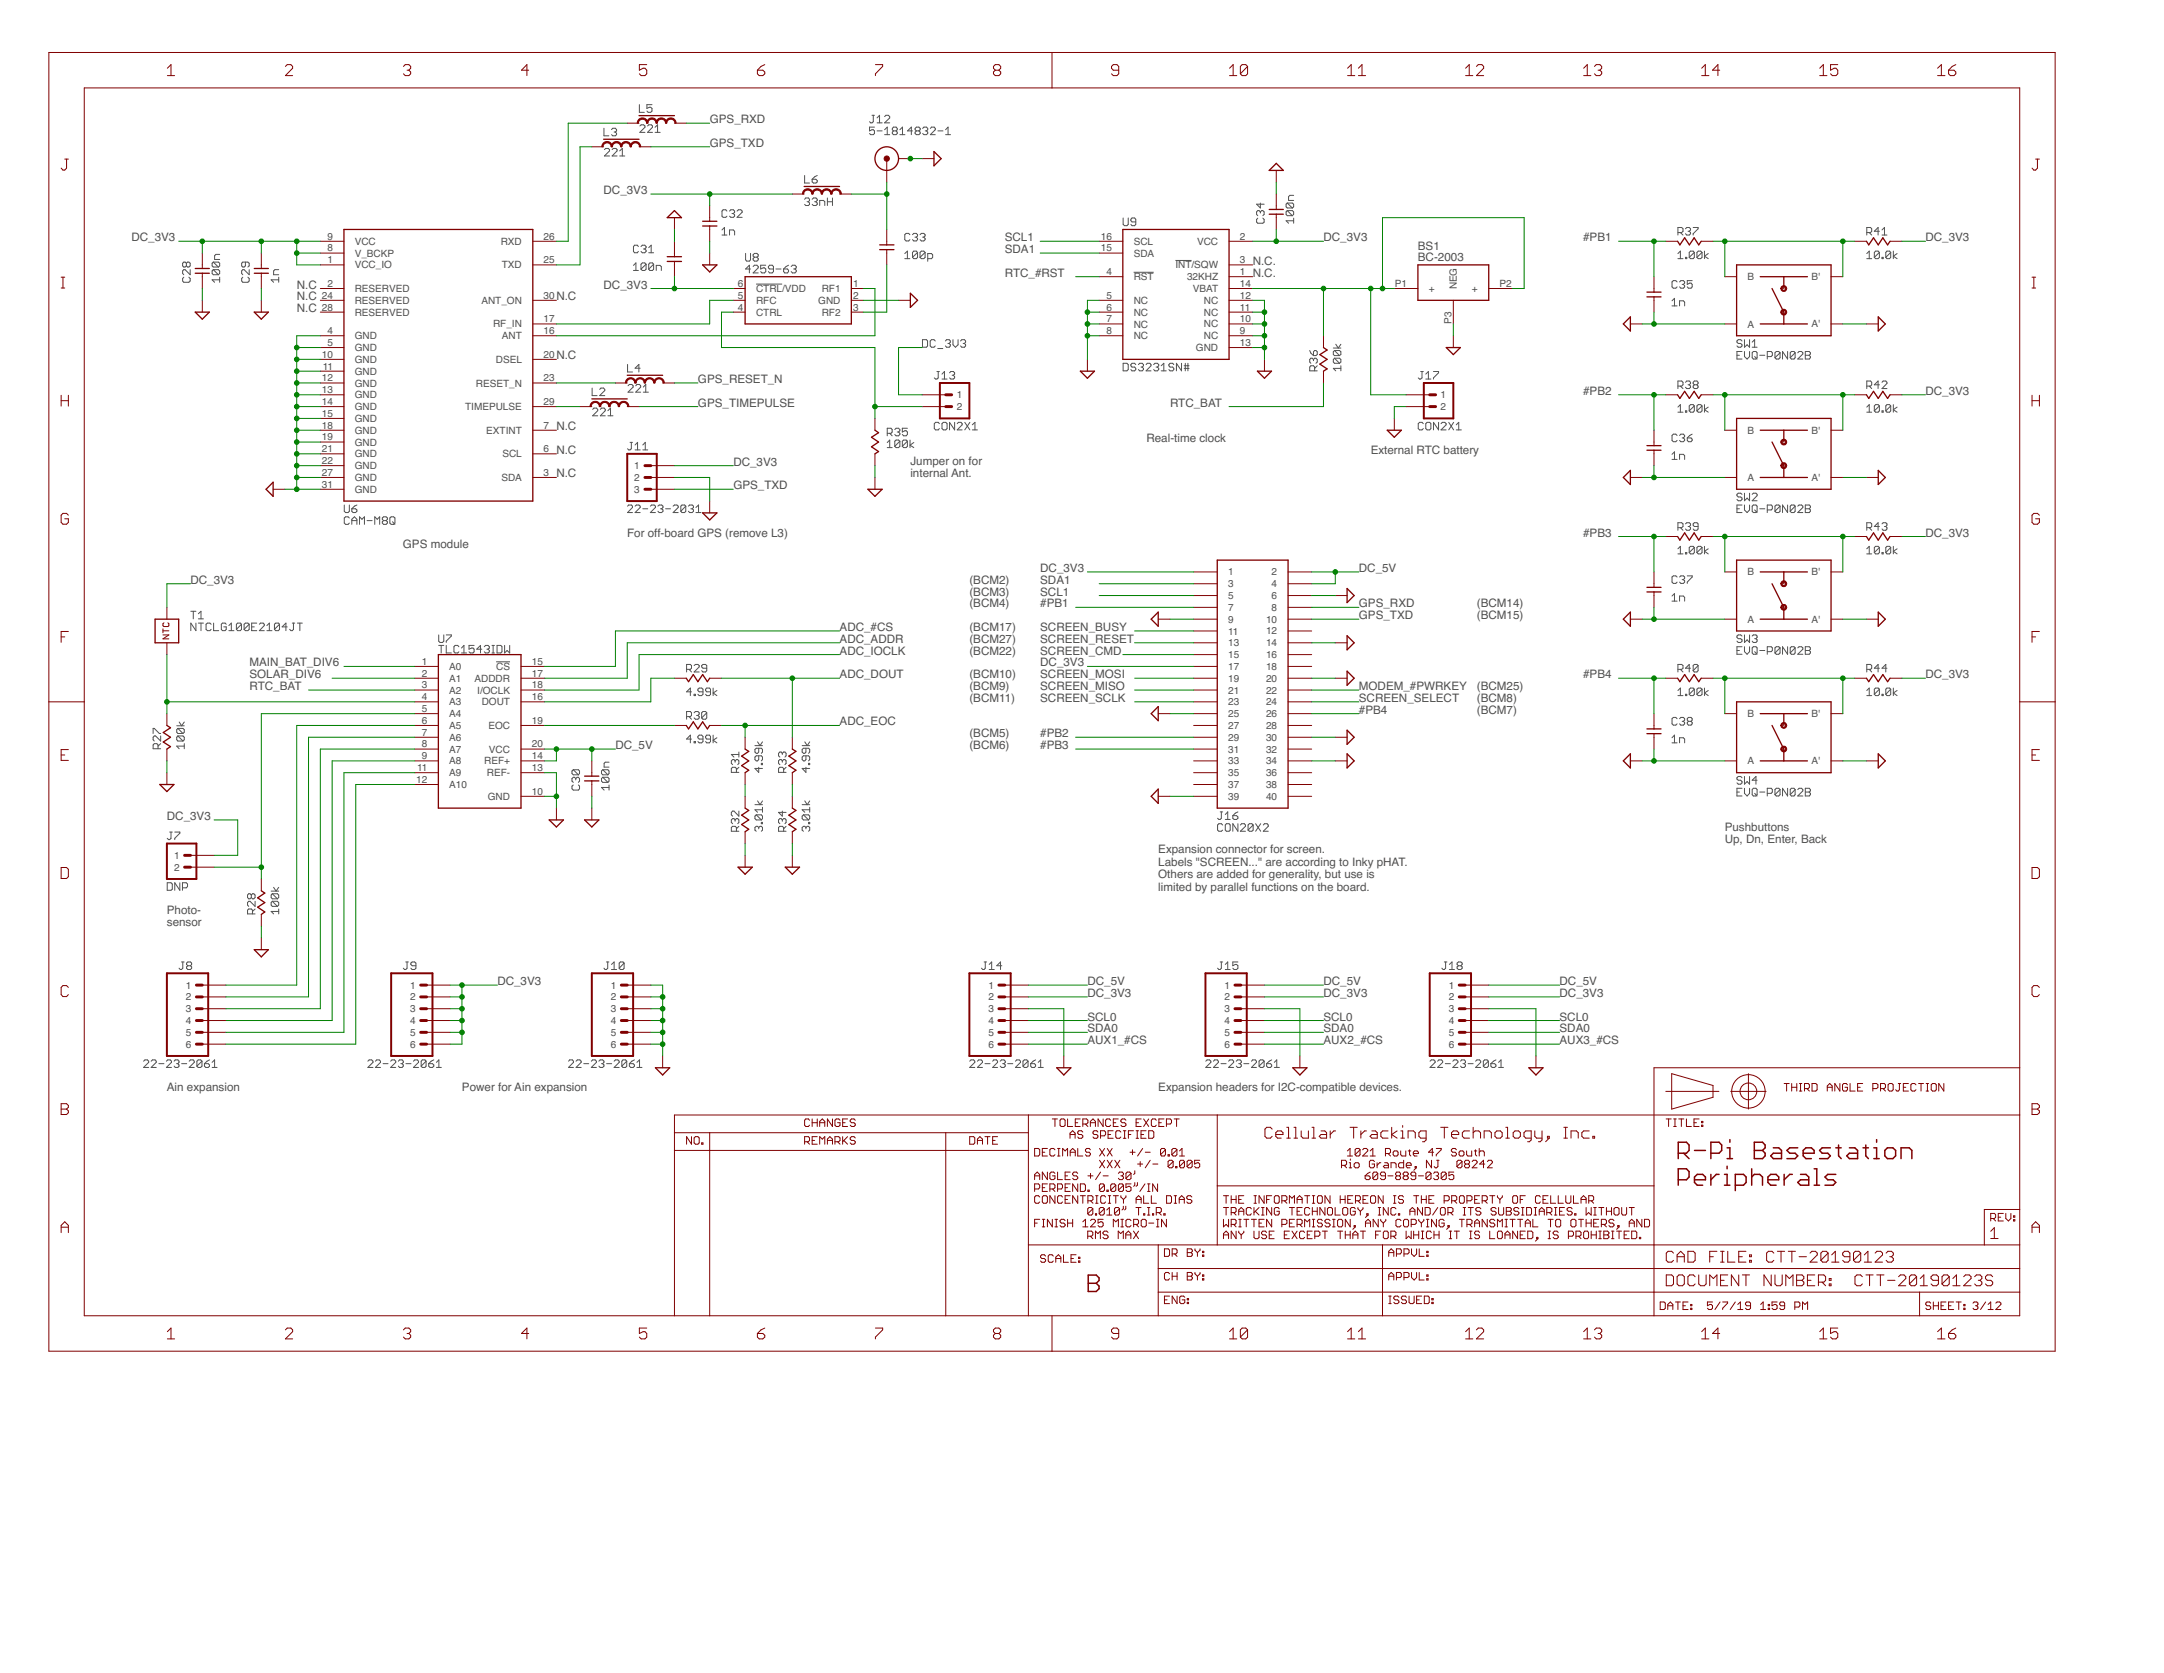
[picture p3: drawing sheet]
<svg xmlns="http://www.w3.org/2000/svg" width="279mm" height="216mm" viewBox="0 0 279 216" stroke-linecap="round" stroke-linejoin="round" font-family="sans-serif">
<defs><g id="words">
<g font-size="1.5" fill="#505050">
<text x="91.6" y="15.9">GPS_RXD</text>
<text x="91.6" y="19">GPS_TXD</text>
<text x="77.9" y="25">DC_3V3</text>
<text x="17" y="31.1">DC_3V3</text>
<text x="129.7" y="31.1">SCL1</text>
<text x="129.7" y="32.7">SDA1</text>
<text x="129.7" y="35.7">RTC_#RST</text>
<text x="161.7" y="34.2">N.C.</text>
<text x="161.7" y="35.7">N.C.</text>
<text x="170.9" y="31.1">DC_3V3</text>
<text x="183.1" y="33.7">BC-2003</text>
<text x="183.1" y="32.2">BS1</text>
<text x="204.4" y="31.1">#PB1</text>
<text x="248.6" y="31.1">DC_3V3</text>
<text x="38.3" y="37.2">N.C</text>
<text x="38.3" y="38.8">N.C</text>
<text x="38.3" y="40.3">N.C</text>
<text x="71.8" y="38.8">N.C</text>
<text x="77.9" y="37.2">DC_3V3</text>
<text x="71.8" y="46.4">N.C</text>
<text x="90.1" y="52.5">GPS_TIMEPULSE</text>
<text x="90.1" y="49.4">GPS_RESET_N</text>
<text x="151.1" y="52.5">RTC_BAT</text>
<text x="204.4" y="51">#PB2</text>
<text x="248.6" y="51">DC_3V3</text>
<text x="71.8" y="55.5">N.C</text>
<text x="71.8" y="58.6">N.C</text>
<text x="148" y="57">Real-time clock</text>
<text x="177" y="58.6">External RTC battery</text>
<text x="71.8" y="61.6">N.C</text>
<text x="94.7" y="60.1">DC_3V3</text>
<text x="94.7" y="63.1">GPS_TXD</text>
<text x="117.5" y="60">Jumper on for</text>
<text x="117.5" y="61.6">internal Ant.</text>
<text x="52" y="70.8">GPS module</text>
<text x="81" y="69.2">For off-board GPS (remove L3)</text>
<text x="204.4" y="69.2">#PB3</text>
<text x="248.6" y="69.2">DC_3V3</text>
<text x="24.6" y="75.3">DC_3V3</text>
<text x="125.2" y="75.3">(BCM2)</text>
<text x="125.2" y="76.9">(BCM3)</text>
<text x="134.3" y="73.8">DC_3V3</text>
<text x="134.3" y="76.9">SCL1</text>
<text x="134.3" y="75.3">SDA1</text>
<text x="175.5" y="73.8">DC_5V</text>
<text x="108.4" y="82.9">ADC_ADDR</text>
<text x="108.4" y="81.4">ADC_#CS</text>
<text x="125.2" y="81.4">(BCM17)</text>
<text x="125.2" y="82.9">(BCM27)</text>
<text x="125.2" y="78.4">(BCM4)</text>
<text x="134.3" y="78.4">#PB1</text>
<text x="134.3" y="81.4">SCREEN_BUSY</text>
<text x="134.3" y="82.9">SCREEN_RESET</text>
<text x="175.5" y="78.4">GPS_RXD</text>
<text x="175.5" y="79.9">GPS_TXD</text>
<text x="190.7" y="79.9">(BCM15)</text>
<text x="190.7" y="78.4">(BCM14)</text>
<text x="32.2" y="89">RTC_BAT</text>
<text x="32.2" y="86">MAIN_BAT_DIV6</text>
<text x="32.2" y="87.5">SOLAR_DIV6</text>
<text x="108.4" y="87.5">ADC_DOUT</text>
<text x="108.4" y="84.5">ADC_IOCLK</text>
<text x="125.2" y="84.5">(BCM22)</text>
<text x="125.2" y="87.5">(BCM10)</text>
<text x="125.2" y="89">(BCM9)</text>
<text x="134.3" y="86">DC_3V3</text>
<text x="134.3" y="84.5">SCREEN_CMD</text>
<text x="134.3" y="87.5">SCREEN_MOSI</text>
<text x="134.3" y="89">SCREEN_MISO</text>
<text x="175.5" y="89">MODEM_#PWRKEY</text>
<text x="190.7" y="89">(BCM25)</text>
<text x="204.4" y="87.5">#PB4</text>
<text x="248.6" y="87.5">DC_3V3</text>
<text x="108.4" y="93.6">ADC_EOC</text>
<text x="125.2" y="90.6">(BCM11)</text>
<text x="125.2" y="95.1">(BCM5)</text>
<text x="134.3" y="95.1">#PB2</text>
<text x="134.3" y="90.6">SCREEN_SCLK</text>
<text x="175.5" y="92.1">#PB4</text>
<text x="175.5" y="90.6">SCREEN_SELECT</text>
<text x="190.7" y="90.6">(BCM8)</text>
<text x="190.7" y="92.1">(BCM7)</text>
<text x="79.5" y="96.7">DC_5V</text>
<text x="125.2" y="96.7">(BCM6)</text>
<text x="134.3" y="96.7">#PB3</text>
<text x="21.5" y="105.8">DC_3V3</text>
<text x="222.7" y="107.2">Pushbuttons</text>
<text x="149.5" y="110.1">Expansion connector for screen.</text>
<text x="149.5" y="111.7">Labels &quot;SCREEN...&quot; are according to Inky pHAT.</text>
<text x="149.5" y="113.3">Others are added for generality, but use is</text>
<text x="222.7" y="108.9">Up, Dn, Enter, Back</text>
<text x="21.5" y="117.9">Photo-</text>
<text x="21.5" y="119.5">sensor</text>
<text x="149.5" y="114.9">limited by parallel functions on the board.</text>
<text x="64.2" y="127.1">DC_3V3</text>
<text x="140.4" y="128.7">DC_3V3</text>
<text x="140.4" y="127.1">DC_5V</text>
<text x="140.4" y="131.7">SCL0</text>
<text x="170.9" y="128.7">DC_3V3</text>
<text x="170.9" y="127.1">DC_5V</text>
<text x="170.9" y="131.7">SCL0</text>
<text x="201.4" y="128.7">DC_3V3</text>
<text x="201.4" y="127.1">DC_5V</text>
<text x="201.4" y="131.7">SCL0</text>
<text x="140.4" y="134.8">AUX1_#CS</text>
<text x="140.4" y="133.2">SDA0</text>
<text x="170.9" y="134.8">AUX2_#CS</text>
<text x="170.9" y="133.2">SDA0</text>
<text x="201.4" y="134.8">AUX3_#CS</text>
<text x="201.4" y="133.2">SDA0</text>
<text x="21.5" y="140.8">Ain expansion</text>
<text x="59.6" y="140.8">Power for Ain expansion</text>
<text x="149.5" y="140.8">Expansion headers for I2C-compatible devices.</text>
</g>
<g font-size="1.3" fill="#505050">
<text x="42.3" y="30.9">9</text>
<text x="42.3" y="34">1</text>
<text x="42.3" y="32.5">8</text>
<text x="45.8" y="31.6">VCC</text>
<text x="45.8" y="34.6">VCC_IO</text>
<text x="45.8" y="33.1">V_BCKP</text>
<text x="64.7" y="31.6">RXD</text>
<text x="64.8" y="34.6">TXD</text>
<text x="70.2" y="34">25</text>
<text x="70.2" y="30.9">26</text>
<text x="142.1" y="30.9">16</text>
<text x="142.1" y="32.5">15</text>
<text x="142.9" y="35.5">4</text>
<text x="146.4" y="31.6">SCL</text>
<text x="146.4" y="33.1">SDA</text>
<text x="151.8" y="34.6">INT/SQW</text>
<text x="154.6" y="31.6">VCC</text>
<text x="160.1" y="30.9">2</text>
<text x="160.1" y="35.5">1</text>
<text x="160.1" y="34">3</text>
<text x="41.6" y="38.5">24</text>
<text x="41.6" y="40.1">28</text>
<text x="42.3" y="37">2</text>
<text x="45.8" y="37.7">RESERVED</text>
<text x="45.8" y="39.2">RESERVED</text>
<text x="45.8" y="40.7">RESERVED</text>
<text x="62.2" y="39.2">ANT_ON</text>
<text x="70.2" y="41.6">17</text>
<text x="70.2" y="38.5">30</text>
<text x="95.3" y="40.1">4</text>
<text x="95.3" y="38.5">5</text>
<text x="95.3" y="37">6</text>
<text x="97.6" y="40.7">CTRL</text>
<text x="97.6" y="39.2">RFC</text>
<text x="97.6" y="37.7">CTRL/VDD</text>
<text x="105.6" y="39.2">GND</text>
<text x="106.1" y="37.7">RF1</text>
<text x="106.1" y="40.7">RF2</text>
<text x="110.1" y="37">1</text>
<text x="110.1" y="38.5">2</text>
<text x="110.1" y="40.1">3</text>
<text x="142.9" y="38.5">5</text>
<text x="142.9" y="40.1">6</text>
<text x="142.9" y="41.6">7</text>
<text x="146.4" y="36.2">RST</text>
<text x="146.4" y="39.2">NC</text>
<text x="146.4" y="40.7">NC</text>
<text x="153.3" y="36.2">32KHZ</text>
<text x="154" y="37.7">VBAT</text>
<text x="155.4" y="40.7">NC</text>
<text x="155.4" y="39.2">NC</text>
<text x="160.1" y="41.6">10</text>
<text x="160.1" y="40.1">11</text>
<text x="160.1" y="38.5">12</text>
<text x="160.1" y="37">14</text>
<text x="180.1" y="37">P1</text>
<text x="184.5" y="37.7">+</text>
<text x="187.4" y="41.8" transform="rotate(-90 187.4 41.8)">P3</text>
<text x="188.1" y="37.4" transform="rotate(-90 188.1 37.4)">NEG</text>
<text x="190" y="37.7">+</text>
<text x="193.6" y="37">P2</text>
<text x="225.6" y="36.2">B</text>
<text x="233.9" y="36.2">B'</text>
<text x="41.6" y="46.2">10</text>
<text x="41.7" y="47.7">11</text>
<text x="42.3" y="43.1">4</text>
<text x="42.3" y="44.6">5</text>
<text x="45.8" y="43.8">GND</text>
<text x="45.8" y="45.3">GND</text>
<text x="45.8" y="46.8">GND</text>
<text x="63.7" y="42.3">RF_IN</text>
<text x="64" y="46.8">DSEL</text>
<text x="64.8" y="43.8">ANT</text>
<text x="70.2" y="43.1">16</text>
<text x="70.2" y="46.2">20</text>
<text x="142.9" y="43.1">8</text>
<text x="146.4" y="42.3">NC</text>
<text x="146.4" y="43.8">NC</text>
<text x="154.4" y="45.3">GND</text>
<text x="155.4" y="43.8">NC</text>
<text x="155.4" y="42.3">NC</text>
<text x="160.1" y="43.1">9</text>
<text x="160.1" y="44.6">13</text>
<text x="225.6" y="42.3">A</text>
<text x="233.9" y="42.3">A'</text>
<text x="41.6" y="49.2">12</text>
<text x="41.6" y="50.7">13</text>
<text x="41.6" y="52.3">14</text>
<text x="41.6" y="53.8">15</text>
<text x="45.8" y="48.4">GND</text>
<text x="45.8" y="49.9">GND</text>
<text x="45.8" y="51.4">GND</text>
<text x="45.8" y="52.9">GND</text>
<text x="60.1" y="52.9">TIMEPULSE</text>
<text x="61.4" y="49.9">RESET_N</text>
<text x="70.2" y="49.2">23</text>
<text x="70.2" y="52.3">29</text>
<text x="123.5" y="51.4">1</text>
<text x="123.5" y="52.9">2</text>
<text x="186" y="51.4">1</text>
<text x="186" y="52.9">2</text>
<text x="41.6" y="55.3">18</text>
<text x="41.6" y="56.8">19</text>
<text x="41.6" y="58.4">21</text>
<text x="41.6" y="59.9">22</text>
<text x="45.8" y="54.5">GND</text>
<text x="45.8" y="56">GND</text>
<text x="45.8" y="57.5">GND</text>
<text x="45.8" y="59">GND</text>
<text x="62.8" y="56">EXTINT</text>
<text x="64.9" y="59">SCL</text>
<text x="70.2" y="58.4">6</text>
<text x="70.2" y="55.3">7</text>
<text x="225.6" y="56">B</text>
<text x="233.9" y="56">B'</text>
<text x="41.6" y="61.4">27</text>
<text x="41.6" y="62.9">31</text>
<text x="45.8" y="60.6">GND</text>
<text x="45.8" y="62.1">GND</text>
<text x="45.8" y="63.6">GND</text>
<text x="64.7" y="62.1">SDA</text>
<text x="70.2" y="61.4">3</text>
<text x="81.9" y="60.5">1</text>
<text x="81.9" y="62.1">2</text>
<text x="81.9" y="63.6">3</text>
<text x="225.6" y="62.1">A</text>
<text x="233.9" y="62.1">A'</text>
<text x="158.6" y="74.3">1</text>
<text x="158.6" y="75.8">3</text>
<text x="158.6" y="77.3">5</text>
<text x="164.2" y="74.3">2</text>
<text x="164.2" y="75.8">4</text>
<text x="164.2" y="77.3">6</text>
<text x="225.6" y="74.3">B</text>
<text x="233.9" y="74.3">B'</text>
<text x="158.6" y="78.8">7</text>
<text x="158.6" y="80.4">9</text>
<text x="158.6" y="81.9">11</text>
<text x="158.6" y="83.4">13</text>
<text x="163.5" y="80.4">10</text>
<text x="163.5" y="81.9">12</text>
<text x="163.5" y="83.4">14</text>
<text x="164.2" y="78.8">8</text>
<text x="225.6" y="80.4">A</text>
<text x="233.9" y="80.4">A'</text>
<text x="54.5" y="85.8">1</text>
<text x="54.5" y="87.3">2</text>
<text x="54.5" y="88.8">3</text>
<text x="58" y="86.5">A0</text>
<text x="58" y="88">A1</text>
<text x="58" y="89.5">A2</text>
<text x="61.3" y="88">ADDDR</text>
<text x="61.6" y="89.5">I/OCLK</text>
<text x="64.1" y="86.4">CS</text>
<text x="68.7" y="88.8">18</text>
<text x="68.7" y="87.3">17</text>
<text x="68.7" y="85.8">15</text>
<text x="158.6" y="84.9">15</text>
<text x="158.6" y="86.5">17</text>
<text x="158.6" y="88">19</text>
<text x="158.6" y="89.5">21</text>
<text x="163.5" y="84.9">16</text>
<text x="163.5" y="86.4">18</text>
<text x="163.5" y="88">20</text>
<text x="163.5" y="89.5">22</text>
<text x="54.5" y="90.4">4</text>
<text x="54.5" y="91.9">5</text>
<text x="54.5" y="93.4">6</text>
<text x="54.5" y="94.9">7</text>
<text x="58" y="91">A3</text>
<text x="58" y="92.5">A4</text>
<text x="58" y="94.1">A5</text>
<text x="58" y="95.6">A6</text>
<text x="62.2" y="91">DOUT</text>
<text x="63.1" y="94.1">EOC</text>
<text x="68.7" y="93.4">19</text>
<text x="68.7" y="90.4">16</text>
<text x="158.6" y="91">23</text>
<text x="158.6" y="92.5">25</text>
<text x="158.6" y="94.1">27</text>
<text x="158.6" y="95.6">29</text>
<text x="163.5" y="91">24</text>
<text x="163.5" y="92.5">26</text>
<text x="163.5" y="94.1">28</text>
<text x="163.5" y="95.6">30</text>
<text x="225.6" y="92.5">B</text>
<text x="233.9" y="92.5">B'</text>
<text x="53.8" y="101">12</text>
<text x="53.9" y="99.5">11</text>
<text x="54.5" y="96.4">8</text>
<text x="54.5" y="98">9</text>
<text x="58" y="97.1">A7</text>
<text x="58" y="98.6">A8</text>
<text x="58" y="100.2">A9</text>
<text x="58" y="101.7">A10</text>
<text x="62.5" y="98.6">REF+</text>
<text x="62.9" y="100.2">REF-</text>
<text x="63.1" y="97.1">VCC</text>
<text x="68.7" y="98">14</text>
<text x="68.7" y="99.5">13</text>
<text x="68.7" y="96.4">20</text>
<text x="158.6" y="97.1">31</text>
<text x="158.6" y="98.6">33</text>
<text x="158.6" y="100.2">35</text>
<text x="158.6" y="101.7">37</text>
<text x="163.5" y="97.1">32</text>
<text x="163.5" y="98.6">34</text>
<text x="163.5" y="100.2">36</text>
<text x="163.5" y="101.7">38</text>
<text x="225.6" y="98.6">A</text>
<text x="233.9" y="98.6">A'</text>
<text x="63" y="103.2">GND</text>
<text x="68.7" y="102.5">10</text>
<text x="158.6" y="103.2">39</text>
<text x="163.5" y="103.2">40</text>
<text x="22.5" y="110.8">1</text>
<text x="22.5" y="112.4">2</text>
<text x="24" y="127.6">1</text>
<text x="24" y="129.1">2</text>
<text x="24" y="130.6">3</text>
<text x="52.9" y="127.6">1</text>
<text x="52.9" y="129.1">2</text>
<text x="52.9" y="130.6">3</text>
<text x="78.9" y="127.6">1</text>
<text x="78.9" y="129.1">2</text>
<text x="78.9" y="130.6">3</text>
<text x="127.6" y="127.6">1</text>
<text x="127.6" y="129.1">2</text>
<text x="127.6" y="130.6">3</text>
<text x="158.1" y="127.6">1</text>
<text x="158.1" y="129.1">2</text>
<text x="158.1" y="130.6">3</text>
<text x="187" y="127.6">1</text>
<text x="187" y="129.1">2</text>
<text x="187" y="130.6">3</text>
<text x="24" y="132.2">4</text>
<text x="24" y="133.7">5</text>
<text x="24" y="135.2">6</text>
<text x="52.9" y="132.2">4</text>
<text x="52.9" y="133.7">5</text>
<text x="52.9" y="135.2">6</text>
<text x="78.9" y="132.2">4</text>
<text x="78.9" y="133.7">5</text>
<text x="78.9" y="135.2">6</text>
<text x="127.6" y="132.2">4</text>
<text x="127.6" y="133.7">5</text>
<text x="127.6" y="135.2">6</text>
<text x="158.1" y="132.2">4</text>
<text x="158.1" y="133.7">5</text>
<text x="158.1" y="135.2">6</text>
<text x="187" y="132.2">4</text>
<text x="187" y="133.7">5</text>
<text x="187" y="135.2">6</text>
</g>
</g></defs>
<g fill="none" stroke="#505050" stroke-width=".13">
<path d="M78 16.6v.9h.6M78 19.3l.2-.1h.3l.2 .1v.2l-.7 .6h.7M79 16.7l.1-.1h.3l.2 .1v.2l-.2 .1M79 19.3l.2-.1h.3l.2 .1v.2l-.7 .6h.7M79.3 17h.1M79.4 17l.2 .2v.2l-.2 .1h-.3l-.1-.1M80 19.5l.3-.3v.9M82.5 13.5v1h.7M82.6 16.3l.2-.2h.3l.2 .2v.1l-.7 .7h.7M83.6 16.3l.2-.2h.3l.1 .2v.1l-.6 .7h.6M84.2 13.5h-.7v.5l.3-.2h.2l.2 .2v.3l-.2 .2h-.3l-.2-.2M84.6 17.1h.6"/>
<path d="M84.6 16.4l.3-.3v1M112.6 14.9h.3M112.8 14.9v.8l-.2 .2h-.2l-.1-.2M112.9 16.4h-.6v.5l.5-.2 .1 .2v.3l-.1 .2h-.4l-.1-.2M113.2 16.9h.7M113.2 15.9h.7M113.2 15.2l.4-.3v1M114.2 17.4h.7M114.2 16.7l.4-.3v1M114.2 15l.2-.1h.3l.2 .1v.2l-.7 .7h.7M115.4 16.9l-.2-.2v-.1l.2-.2h.3l.1 .2v.1l-.1 .2M115.4 16.9l-.2 .2v.1l.2 .2h.3l.1-.2v-.1l-.1-.2"/>
<path d="M115.4 16.9h.3M116.2 17.4h.6M116.2 16.7l.3-.3v1M117.8 16.9h-.6l.5-.5v1M118.3 16.9l-.1-.2v-.1l.1-.2h.3l.2 .2v.1l-.2 .2M118.3 16.9l-.1 .2v.1l.1 .2h.3l.2-.2v-.1l-.2-.2M118.3 16.9h.3M119.1 16.6l.2-.2h.3l.2 .2v.1l-.2 .2M119.5 16.9h.1M119.6 16.9l.2 .2v.1l-.2 .2h-.3l-.2-.2M120.1 16.6l.2-.2h.3l.2 .2v.1l-.7 .7h.7M121.1 16.9h.7"/>
<path d="M122.1 17.4h.6M122.1 16.7l.3-.3v1M23.7 35.8l-.1 .1v.4l.1 .1h.7l.2-.1v-.4l-.2-.1M24.1 34l-.2-.2h-.2l-.1 .2v.3l.1 .2h.2l.2-.2M24.1 34l.1-.2h.2l.2 .2v.3l-.2 .2h-.2l-.1-.2M24.1 34v.3M24.6 34.8v.7l-.7-.7h-.2l-.1 .2v.3l.1 .2M27.5 33.8h.7l.2 .2v.3l-.2 .2M27.5 34.8h.7l.2 .2v.3l-.2 .2M27.5 34.8l-.1 .2v.3l.1 .2h.7M27.5 33.8l-.1 .2v.3l.1 .2h.7M27.5 34.8l.7 .7"/>
<path d="M27.5 33.8l.7 .7M28.4 36.1h-1l.3 .3M28.4 35.8v.6M28.4 32.8h-.5l-.2 .2v.5h.7M31.3 35.8l-.1 .1v.4l.1 .1h.7l.2-.1v-.4l-.2-.1M31.7 33.8v.5l-.2 .2h-.2l-.1-.2v-.3l.1-.2h.7l.2 .2v.3l-.2 .2M32.2 34.8v.7l-.7-.7h-.2l-.1 .2v.3l.1 .2M36 36.1h-1l.3 .3M36 34.8h-.5l-.2 .2v.5h.7M36 35.8v.6M80 20.1h.7M81.8 34.2l.3-.3v1"/>
<path d="M81.8 34.9h.6M82.4 31.8l-.1-.2h-.4l-.1 .2v.6l.1 .2h.4l.1-.2M82.8 31.8l.1-.2h.3l.2 .2v.2l-.2 .1M83.1 32.1h.1M83.2 32.1l.2 .2v.1l-.2 .2h-.3l-.1-.2M83.4 34.1v.6l-.2 .2h-.3l-.1-.2M83.4 34.1l-.2-.2h-.3l-.1 .2v.6M83.4 34.1l-.6 .6M83.8 32l.3-.4v1M83.8 32.6h.6M84.4 34.1l-.6 .6M84.4 34.1v.6l-.2 .2h-.3l-.1-.2"/>
<path d="M84.4 34.1l-.2-.2h-.3l-.1 .2v.6M84.7 34.9v-.7h.5l.2 .2v.5M93.2 29.7l.3-.3v.9M93.2 30.3h.7M93.9 27.2l-.2-.1h-.3l-.2 .1v.7l.2 .1h.3l.2-.1M94.2 30.3v-.6h.5l.1 .1v.5M94.2 27.2l.2-.1h.3l.1 .1v.2l-.1 .2M94.5 27.6h.2M94.7 27.6l.1 .1v.2l-.1 .1h-.3l-.2-.1M95.2 27.2l.1-.1h.4l.1 .1v.2l-.6 .6h.6M96.3 32.7v.8l.1 .2h.4l.1-.2v-.8M96.9 34.7h-.6l.5-.5v1"/>
<path d="M97.2 34.4l.2-.2h.3l.2 .2v.2l-.7 .6h.7M97.4 33.2l-.2-.2v-.1l.2-.2h.3l.2 .2v.1l-.2 .2M97.4 33.2l-.2 .2v.1l.2 .2h.3l.2-.2v-.1l-.2-.2M97.4 33.2h.3M97.6 36.7h3.4M98.9 34.2h-.7v.5l.5-.1 .2 .1v.4l-.2 .1h-.3l-.2-.1M99.9 34.7h-.5l-.2-.1v-.2l.2-.2h.3l.2 .2v.7l-.2 .1h-.3l-.2-.1M100.2 34.7h.6M101.2 34.7h.5l.1 .2v.2l-.1 .1h-.4l-.1-.1zM101.8 34.2l-.6 .5M102.2 34.4l.1-.2h.3l.2 .2v.2l-.2 .1M102.5 34.7h.1"/>
<path d="M102.6 34.7l.2 .2v.2l-.2 .1h-.3l-.1-.1M103.9 25.7l.1-.2h.4l.1 .2-.1 .3M103.9 22.6v1h.6M104.2 26h.2M104.4 26l.1 .2v.2l-.1 .1h-.4l-.1-.1M104.9 25.7l.1-.2h.3l.2 .2v.2l-.2 .1M104.9 23.1h.4l.2 .2v.2l-.2 .1h-.3l-.1-.1zM105.2 26h.1M105.3 26l.2 .2v.2l-.2 .1h-.3l-.1-.1M105.5 22.6l-.3 .2-.3 .3M105.8 26.5v-.6h.5l.2 .1v.5M106.8 26h.7"/>
<path d="M106.8 25.5v1M107.5 25.5v1M116.8 33.4h.7M116.8 32.7l.4-.3v1M117.5 30.3l-.2-.2h-.3l-.2 .2v.6l.2 .2h.3l.2-.2M117.8 30.3l.2-.2h.3l.2 .2v.1l-.2 .2M118.1 30.6h.2M118.3 30.6l.2 .2v.1l-.2 .2h-.3l-.2-.2M118.5 32.6v.6l-.2 .2h-.3l-.2-.2M118.5 32.6l-.2-.2h-.3l-.2 .2v.6M118.5 32.6l-.7 .6M118.8 30.3l.2-.2h.3l.1 .2v.1l-.1 .2"/>
<path d="M119.1 30.6h.2M119.3 30.6l.1 .2v.1l-.1 .2h-.3l-.2-.2M119.4 32.6v.6l-.1 .2h-.3l-.2-.2M119.4 32.6l-.1-.2h-.3l-.2 .2v.6M119.4 32.6l-.6 .6M119.8 33.4h.5l.1-.2v-.3l-.1-.2h-.5v1M145 28.1v.9l.2 .1h.3l.2-.1v-.9M146.4 35.1h2.5M146.6 28.6h-.4l-.2-.1v-.2l.2-.2h.3l.1 .2v.7l-.1 .1h-.3l-.2-.1M151.8 33.6h2M162.4 28.2l-.2 .1v.4l.2 .1h.6l.2-.1v-.4l-.2-.1M162.7 27.3l-.1-.1h-.2l-.2 .1v.4l.2 .1"/>
<path d="M162.7 27.3l.2-.1h.1l.2 .1v.4l-.2 .1M162.7 26.2v.6l-.5-.4h1M162.7 27.3v.2M166.2 26.2h.7l.1 .2v.3l-.1 .1M166.2 27.2h.7l.1 .1v.4l-.1 .1M166.2 27.2l-.1 .1v.4l.1 .1h.7M166.2 26.2l-.1 .2v.3l.1 .1h.7M166.2 27.2l.7 .6M166.2 26.2l.7 .6M167 28.5h-.9l.3 .3M167 28.2v.6M167 25.2h-.5l-.1 .2v.5h.6"/>
<path d="M215.9 38.8l.3-.3v1M215.9 39.5h.6M216.5 36.4l-.1-.2h-.4l-.1 .2v.6l.1 .2h.4l.1-.2M216.6 32.7l.4-.3v1M216.6 33.4h.7M216.6 30h.5l.2-.2v-.3l-.2-.1h-.5v.9M216.9 39.5v-.7h.4l.2 .2v.5M216.9 36.4l.1-.2h.3l.2 .2v.1l-.2 .2M217 30l.3 .3M217.2 36.7h.1M217.3 36.7l.2 .2v.1l-.2 .2h-.3l-.1-.2M217.6 33.2h.2v.2h-.2z"/>
<path d="M217.6 29.5l.2-.1h.3l.2 .1v.2l-.2 .1M218 29.8h.1M218.1 29.8l.2 .2v.2l-.2 .1h-.3l-.2-.1M218.5 36.2h-.7v.5l.4-.2h.1l.2 .2v.3l-.2 .2h-.3l-.2-.2M218.6 29.4h.6v.1l-.6 .7v.1M218.8 32.6v.6l-.2 .2h-.3l-.2-.2M218.8 32.6l-.2-.2h-.3l-.2 .2v.6M218.8 32.6l-.7 .6M219.8 32.6l-.2-.2h-.3l-.2 .2v.6M219.8 32.6v.6l-.2 .2h-.3l-.2-.2M219.8 32.6l-.7 .6M220.1 32.4v1"/>
<path d="M220.6 32.7l-.5 .4 .5 .3M241 33.4h.7M241 32.7l.3-.3v1M241 30h.5l.2-.2v-.3l-.2-.1h-.5v.9M241.3 30l.4 .3M242.7 32.6v.6l-.2 .2h-.3l-.2-.2M242.7 32.6l-.2-.2h-.3l-.2 .2v.6M242.7 32.6l-.7 .6M242.7 29.8h-.7l.5-.4v.9M243 33.2h.1v.2h-.1zM243 30.3h.6M243 29.7l.3-.3v.9"/>
<path d="M244.1 32.6v.6l-.1 .2h-.4l-.1-.2M244.1 32.6l-.1-.2h-.4l-.1 .2v.6M244.1 32.6l-.6 .6M244.5 32.4v1M244.9 32.7l-.4 .4 .4 .3M76.5 50.1v1h.6M76.5 52.8l.2-.1h.3l.2 .1v.2l-.7 .7h.7M77.4 50.2l.2-.1h.3l.2 .1v.2l-.7 .7h.7M77.5 52.8l.2-.1h.3l.1 .1v.2l-.6 .7h.6M78.5 53.7h.6M78.5 53l.3-.3v1M81 47v1h.7"/>
<path d="M81.1 49.8l.2-.2h.3l.1 .2v.2l-.6 .6h.6M81.3 57.1h.4M81.5 57.1v.8l-.2 .2h-.1l-.2-.2M82 58.1h.7M82 57.4l.3-.3v1M82.1 49.8l.1-.2h.4l.1 .2v.2l-.6 .6h.6M82.7 47.5h-.7l.5-.5v1M83 58.1h.6M83 57.4l.3-.3v1M83.1 50.6h.6M83.1 50l.3-.4v1M114.6 55.9h.4l.2-.1v-.4l-.2-.1h-.4v.9"/>
<path d="M114.6 57.1l.3-.3v1M114.6 57.8h.6M114.9 55.9l.3 .3M115.5 55.4l.2-.1h.3l.2 .1v.2l-.2 .2M115.8 55.8h.2M116 55.8l.2 .1v.2l-.2 .1h-.3l-.2-.1M116.2 56.9v.7l-.2 .2h-.3l-.2-.2M116.2 56.9l-.2-.1h-.3l-.2 .1v.7M116.2 56.9l-.7 .7M117.2 56.9v.7l-.2 .2h-.3l-.2-.2M117.2 56.9l-.2-.1h-.3l-.2 .1v.7M117.2 55.3h-.7v.5l.3-.2h.2l.2 .2v.3l-.2 .1h-.3l-.2-.1"/>
<path d="M117.2 56.9l-.7 .7M117.5 56.8v1M118 57.1l-.5 .3 .5 .4M119.1 43.8h.5l.2 .2v.6l-.2 .2h-.5zM120.8 44l-.2-.2h-.3l-.2 .2v.6l.2 .2h.3l.2-.2M121 47.9h.3M121.1 45h.6M121.1 47.9v.9l-.1 .1h-.2l-.2-.1M121.3 54.7l-.2-.2h-.3l-.2 .2v.6l.2 .2h.3l.2-.2M121.6 48.9h.7M121.6 48.3l.3-.4v1M121.8 54.5h.3l.2 .2v.6l-.2 .2h-.3l-.2-.2v-.6z"/>
<path d="M122.1 44l.1-.2h.4l.1 .2-.1 .3M122.4 44.3h.2M122.6 44.3l.1 .2-.1 .3h-.4l-.1-.2M122.6 48.1l.2-.2h.3l.2 .2v.2l-.2 .1M122.9 48.4h.2M123 43.8v.7l.4 .3 .3-.3v-.7M123.1 48.4l.2 .2v.2l-.2 .1h-.3l-.2-.1M123.3 54.5v1l-.7-1v1M123.6 54.7l.1-.2h.4l.1 .2v.1l-.6 .7h.6M124 44l.2-.2h.3l.2 .2-.2 .3M124.4 44.3h.1M124.5 44.3l.2 .2-.2 .3h-.3l-.2-.2"/>
<path d="M124.6 54.5l.6 1M125.2 54.5l-.6 1M125.5 55.5h.7M125.5 54.8l.4-.3v1M145 46.9h.5l.2 .2v.6l-.2 .2h-.5zM146.6 47.1l-.1-.2h-.3l-.2 .3 .2 .2h.3l.1 .3-.1 .2h-.3l-.2-.2M147 47.1l.2-.2h.3l.1 .2v.1l-.1 .2M147.3 47.4h.2M147.5 47.4l.1 .1v.2l-.1 .2h-.3l-.2-.2M148 47.1l.1-.2h.4l.1 .2v.1l-.6 .7h.6M148.9 47.1l.2-.2h.3l.2 .2v.1l-.2 .2M149.3 47.4h.1"/>
<path d="M149.4 47.4l.2 .1v.2l-.2 .2h-.3l-.2-.2M149.9 47.9h.7M149.9 47.2l.4-.3v1M151.6 47.1l-.2-.2h-.3l-.2 .2 .2 .3h.3l.2 .1-.2 .4h-.3l-.2-.2M152.5 46.9v1l-.6-1v1M152.9 47.2h.6M152.9 47.5h.6M153 46.9v1M153.4 46.9v1M169.1 45.2l.1 .4 .4 .3M169.6 46.4l-.2-.2h-.2l-.1 .2v.3l.1 .2M169.6 46.4l.1-.2h.2l.2 .2v.3l-.2 .2"/>
<path d="M169.6 46.4v.1M169.7 47.9v-.5l-.1-.2h-.4l-.1 .2v.5h1M169.7 45.2h.2l.2 .2v.3l-.2 .2h-.3v-.5zM170.1 47.2l-.4 .3M172.1 44.9h1M172.3 46.2l-.2 .2v.3l.2 .2h.7M172.3 45.2h.7l.1 .2v.3l-.1 .2M172.3 46.2h.7l.1 .2v.3l-.1 .2M172.3 45.2l-.2 .2v.3l.2 .2h.7M172.3 46.2l.7 .7M172.3 45.2l.7 .7M172.5 44.4l.3 .5 .3-.5"/>
<path d="M173.1 47.5h-1l.4 .4M173.1 47.2v.7M183.4 47.9h.4M183.6 47.9v.9l-.2 .1-.3-.1M183.8 54.7l-.2-.2h-.3l-.2 .2v.6l.2 .2h.3l.2-.2M184.1 48.9h.6M184.1 48.3l.3-.4v1M184.3 54.5h.3l.1 .2v.6l-.1 .2h-.3l-.2-.2v-.6zM185.1 47.9h.6v.2l-.6 .7v.1M185.7 54.5v1l-.6-1v1M186.1 54.7l.1-.2h.3l.2 .2v.1l-.6 .7h.6M187 54.5l.7 1"/>
<path d="M187.7 54.5l-.7 1M188 55.5h.7M188 54.8l.3-.3v1M215.9 58.6l.3-.3v1M215.9 59.3h.6M216.5 56.2l-.1-.2h-.4l-.1 .2v.6l.1 .2h.4l.1-.2M216.6 52.5l.4-.3v1M216.6 53.2h.7M216.6 49.8h.5l.2-.1v-.4l-.2-.1h-.5v.9M216.9 59.3v-.7h.4l.2 .2v.5M216.9 56.2l.1-.2h.3l.2 .2v.1l-.2 .2M217 49.8l.3 .3"/>
<path d="M217.2 56.5h.1M217.3 56.5l.2 .2v.1l-.2 .2h-.3l-.1-.2M217.6 53h.2v.2h-.2zM217.6 49.3l.2-.1h.3l.2 .1v.2l-.2 .2M217.8 56.5h.5l.2 .3-.2 .2h-.3l-.2-.2zM218 49.7h.1M218.1 49.7l.2 .1v.2l-.2 .1h-.3l-.2-.1M218.5 56l-.7 .5M218.8 52.4l-.2-.2h-.3l-.2 .2v.6M218.8 52.4v.6l-.2 .2h-.3l-.2-.2M218.8 52.4l-.7 .6M218.8 49.7l-.2-.2 .2-.3h.3l.1 .1-.1 .4"/>
<path d="M218.8 49.7l-.2 .1 .2 .3h.3l.1-.1-.1-.3M218.8 49.7h.3M219.8 52.4l-.2-.2h-.3l-.2 .2v.6M219.8 52.4v.6l-.2 .2h-.3l-.2-.2M219.8 52.4l-.7 .6M220.1 52.2v1M220.6 52.5l-.5 .4 .5 .3M224.3 45.8h.3M224.9 45.4h-.6v.9h.6M224.9 44l-.2-.2h-.3l-.1 .2v.2l.1 .1h.3l.2 .2v.1l-.2 .2h-.3l-.1-.2M225.2 43.8v1l.4-.3 .3 .3v-1M225.2 45.4v.6l.4 .3 .3-.3v-.6"/>
<path d="M226.2 44.8h.7M226.2 44.2l.3-.4v1M226.4 45.4h.3l.2 .1v.7l-.2 .1h-.3l-.2-.1v-.7zM226.5 46l.4 .3M227.2 45.8h.7M228.2 46h.5l.1-.2v-.3l-.1-.1h-.5v.9M229.8 45.5l-.1-.1h-.4l-.1 .1v.7M229.8 45.5v.7l-.1 .1h-.4l-.1-.1M229.8 45.5l-.6 .7M230.8 45.4v.9l-.7-.9v.9M231.8 45.5l-.2-.1h-.3l-.2 .1v.7M231.8 45.5v.7l-.2 .1h-.3l-.2-.1"/>
<path d="M231.8 45.5l-.7 .7M232.1 45.5l.2-.1h.3l.2 .1v.2l-.7 .6h.7M233.1 45.4h.5l.1 .1-.1 .3 .1 .4-.1 .1h-.5zM233.1 45.8h.5M241 52.5l.3-.3v1M241 53.2h.7M241 49.8h.5l.2-.1v-.4l-.2-.1h-.5v.9M241.3 49.8l.4 .3M242.7 52.4l-.2-.2h-.3l-.2 .2v.6M242.7 52.4v.6l-.2 .2h-.3l-.2-.2M242.7 52.4l-.7 .6M242.7 49.7h-.7l.5-.5v.9"/>
<path d="M243 53h.1v.2h-.1zM243 49.3l.1-.1h.4l.1 .1v.2l-.6 .6h.6M244.1 52.4l-.1-.2h-.4l-.1 .2v.6M244.1 52.4v.6l-.1 .2h-.4l-.1-.2M244.1 52.4l-.6 .6M244.5 52.2v1M244.9 52.5l-.4 .4 .4 .3M24.6 78.9h.7M25 78.9v1M25.6 79.2l.4-.3v1M25.6 79.9h.7M44.4 65.2v.8l.2 .1h.3l.2-.1v-.8"/>
<path d="M45.1 66.8l-.2-.1h-.3l-.2 .1v.7l.2 .2h.3l.2-.2M45.4 65.7h.5l.2 .1v.2l-.2 .1h-.3l-.2-.1zM45.4 67.7v-.7l.4-.3 .3 .3v.7M45.4 67.2h.7M46.1 65.2l-.3 .1-.4 .4M46.4 67.7v-1l.3 .3 .4-.3v1M47.4 67.2h.6M48.4 67.7v-1l.3 .3 .3-.3v1M49.5 67.2l-.1-.2v-.2l.1-.1h.3l.2 .1v.2l-.2 .2M49.5 67.2l-.1 .1v.2l.1 .2h.3l.2-.2v-.2l-.2-.1M49.5 67.2h.3M50.3 66.8l.2-.1h.3l.2 .1v.7l-.2 .2h-.3l-.2-.2z"/>
<path d="M50.7 67.3l.3 .4M81 65.3l.2-.1h.3l.2 .1v.2l-.7 .6h.7M82 65.3l.2-.1h.3l.2 .1v.2l-.7 .6h.7M83 65.7h.6M84 65.3l.1-.1h.4l.1 .1v.2l-.6 .6h.6M84.9 65.3l.2-.1h.3l.2 .1v.2l-.2 .2M85.3 65.7h.1M85.4 65.7l.2 .1v.2l-.2 .1h-.3l-.2-.1M85.9 65.7h.7M86.9 65.3l.2-.1h.3l.2 .1v.2l-.7 .6h.7M88.5 65.3l-.1-.1h-.3l-.2 .1v.7M88.5 65.3v.7l-.1 .1h-.3l-.2-.1"/>
<path d="M88.5 65.3l-.6 .7M88.9 65.3l.1-.1h.4l.1 .1v.2l-.1 .2M89.2 65.7h.2M89.4 65.7l.1 .1v.2l-.1 .1h-.4l-.1-.1M89.9 66.1h.6M89.9 65.5l.3-.3v.9M215.9 76.9l.3-.3v1M215.9 77.6h.6M216.5 74.5l-.1-.2h-.4l-.1 .2v.6l.1 .2h.4l.1-.2M216.6 70.8l.4-.3v1M216.6 71.5h.7M216.6 68.1h.5l.2-.2v-.3l-.2-.1h-.5v.9"/>
<path d="M216.9 77.6v-.7h.4l.2 .2v.5M216.9 74.5l.1-.2h.3l.2 .2v.1l-.2 .2M217 68.1l.3 .3M217.2 74.8h.1M217.3 74.8l.2 .2v.1l-.2 .2h-.3l-.1-.2M217.6 71.3h.2v.2h-.2zM217.6 67.6l.2-.1h.3l.2 .1v.2l-.2 .1M217.8 74.3h.7v.2l-.7 .6v.2M218 67.9h.1M218.1 67.9l.2 .2v.2l-.2 .1h-.3l-.2-.1M218.8 70.7l-.2-.2h-.3l-.2 .2v.6M218.8 70.7v.6l-.2 .2h-.3l-.2-.2"/>
<path d="M218.8 70.7l-.7 .6M219.2 67.9h-.4l-.2-.1v-.2l.2-.1h.3l.1 .1v.7l-.1 .1h-.3l-.2-.1M219.8 70.7l-.2-.2h-.3l-.2 .2v.6M219.8 70.7v.6l-.2 .2h-.3l-.2-.2M219.8 70.7l-.7 .6M220.1 70.5v1M220.6 70.8l-.5 .3 .5 .4M224.3 65.7h.3M224.9 63.8l-.2-.2h-.3l-.1 .2v.2l.1 .1h.3l.2 .2v.2l-.2 .1h-.3l-.1-.1M224.9 65.2h-.6v.9h.6M225.2 63.6v1l.4-.3 .3 .3v-1M225.2 65.2v.6l.4 .3 .3-.3v-.6"/>
<path d="M226.2 63.8l.2-.2h.3l.2 .2v.2l-.7 .6h.7M226.4 65.2h.3l.2 .1v.7l-.2 .1h-.3l-.2-.1v-.7zM226.5 65.8l.4 .3M227.2 65.7h.7M228.2 65.8h.5l.1-.1v-.4l-.1-.1h-.5v.9M229.8 65.3l-.1-.1h-.4l-.1 .1v.7M229.8 65.3v.7l-.1 .1h-.4l-.1-.1M229.8 65.3l-.6 .7M230.8 65.2v.9l-.7-.9v.9M231.8 65.3l-.2-.1h-.3l-.2 .1v.7M231.8 65.3v.7l-.2 .1h-.3l-.2-.1M231.8 65.3l-.7 .7"/>
<path d="M232.1 65.3l.2-.1h.3l.2 .1v.2l-.7 .6h.7M233.1 65.2h.5l.1 .1v.2l-.1 .2 .1 .1v.2l-.1 .1h-.5zM233.1 65.7h.5M241 70.8l.3-.3v1M241 71.5h.7M241 68.1h.5l.2-.2v-.3l-.2-.1h-.5v.9M241.3 68.1l.4 .3M242.7 70.7l-.2-.2h-.3l-.2 .2v.6M242.7 70.7v.6l-.2 .2h-.3l-.2-.2M242.7 70.7l-.7 .6M242.7 67.9h-.7l.5-.4v.9M243 71.3h.1v.2h-.1z"/>
<path d="M243 67.6l.1-.1h.4l.1 .1v.2l-.1 .1M243.3 67.9h.2M243.5 67.9l.1 .2v.2l-.1 .1h-.4l-.1-.1M244.1 70.7l-.1-.2h-.4l-.1 .2v.6M244.1 70.7v.6l-.1 .2h-.4l-.1-.2M244.1 70.7l-.6 .6M244.5 70.5v1M244.9 70.8l-.4 .3 .4 .4M19.8 94.7v-.7h.1l.7 .7h.1M20.4 96.6v-.5l-.1-.1h-.4l-.1 .1v.5h.9M20.7 95v.6l-.6-.6h-.2l-.1 .1v.4l.1 .1M20.7 96l-.3 .3"/>
<path d="M22.8 93.7h1M23 94h.6l.2 .2v.3l-.2 .2M23 95h.6l.2 .1v.4l-.2 .1M23 95l-.2 .1v.4l.2 .1h.6M23 94l-.2 .2v.3l.2 .2h.6M23 95l.6 .6M23 94l.6 .7M23.1 93.2l.4 .5 .3-.5M23.8 96.3h-1l.3 .3M23.8 96v.6M25.3 80.4v1l-.7-1v1M25.6 80.4h.7"/>
<path d="M26 80.4v1M27.3 80.6l-.2-.2h-.3l-.2 .2v.6l.2 .2h.3l.2-.2M27.6 80.4v1h.6M29.2 80.6l-.1-.2h-.4l-.1 .2v.6l.1 .2h.4l.1-.2v-.3h-.3M29.5 81.4h.7M29.5 80.7l.4-.3v1M31.2 80.6l-.2-.2h-.3l-.2 .2v.6M31.2 80.6v.6l-.2 .2h-.3l-.2-.2M31.2 80.6l-.7 .6M32.2 80.6v.6l-.2 .2h-.3l-.2-.2M32.2 80.6l-.2-.2h-.3l-.2 .2v.6M32.2 80.6l-.7 .6"/>
<path d="M32.5 80.9h.3M33.1 80.4h-.6v1h.6M33.5 80.6l.1-.2h.4l.1 .2v.1l-.6 .7h.6M34.5 81.4h.6M34.5 80.7l.3-.3v1M36.1 80.6l-.2-.2h-.3l-.2 .2v.6M36.1 80.6v.6l-.2 .2h-.3l-.2-.2M36.1 80.6l-.7 .6M37.1 80.9h-.7l.5-.5v1M37.7 80.4h.4M37.9 80.4v.8l-.2 .2h-.1l-.2-.2M38.4 80.4h.6"/>
<path d="M38.7 80.4v1M56.6 83.3h.7M56.6 81.9v.8l.2 .2h.3l.2-.2v-.8M57 83.3v1M57.6 81.9h.7v.2l-.7 .6v.2M57.6 83.3v1h.7M59.2 83.5l-.1-.2h-.3l-.2 .2v.6l.2 .2h.3l.1-.2M59.6 84.3h.6M59.6 83.6l.3-.3v1M61.2 83.3h-.6v.5l.3-.2h.2l.1 .2v.3l-.1 .2h-.4l-.1-.2M62.2 83.8h-.6l.4-.5v1M62.5 83.5l.2-.2h.3l.2 .2v.1l-.2 .2"/>
<path d="M62.9 83.8h.1M63 83.8l.2 .1v.2l-.2 .2h-.3l-.2-.2M63.5 83.3h.3M63.5 84.3h.3M63.7 83.3v1M64.1 85.4h1.7M64.2 83.3h.5l.1 .2v.6l-.1 .2h-.5zM65.2 83.3v1l.3-.4 .3 .4v-1M74 99.3l-.1 .2v.3l.1 .2h.7M74 99.3h.7l.1 .2v.3l-.1 .2M74 99.3l.7 .7M77.8 99.3h.7l.1 .2v.3l-.1 .2"/>
<path d="M77.8 99.3l-.1 .2v.3l.1 .2h.7M77.8 99.3l.7 .7M78.6 98.4h-.5l-.1 .1v.5h.6M88.6 86.4h.5l.2-.2v-.3l-.2-.2h-.5v1M88.6 92.5h.5l.2-.2v-.3l-.2-.2h-.5v1M89 92.5l.3 .3M89 86.4l.3 .3M89.3 89.3h-.7l.5-.5v1M89.3 95.4h-.7l.5-.5v1M89.6 89.6h.2v.2h-.2zM89.6 95.7h.2v.2h-.2zM89.6 92l.2-.2h.3l.2 .2v.2l-.2 .1"/>
<path d="M89.6 85.9l.2-.2h.3l.2 .2v.2l-.7 .6h.7M89.9 92.3h.2M90.1 92.3l.2 .2v.1l-.2 .2h-.3l-.2-.2M90.8 95.4h-.5l-.2-.2v-.2l.2-.1h.3l.2 .1v.7l-.2 .2h-.3l-.2-.2M90.8 89.3h-.5l-.2-.2v-.2l.2-.1h.3l.2 .1v.7l-.2 .2h-.3l-.2-.2M91.2 92v.6l-.1 .2h-.3l-.2-.2M91.2 92l-.1-.2h-.3l-.2 .2v.6M91.2 86.2h-.4l-.2-.1v-.2l.2-.2h.3l.1 .2v.7l-.1 .1h-.3l-.2-.1M91.2 92l-.6 .6M91.7 95.4h-.5l-.1-.2v-.2l.1-.1h.4l.1 .1v.7l-.1 .2h-.4l-.1-.2M91.7 89.3h-.5l-.1-.2v-.2l.1-.1h.4l.1 .1v.7l-.1 .2h-.4l-.1-.2M92.1 88.8v1"/>
<path d="M92.1 94.9v1M92.6 95.2l-.5 .3 .5 .4M92.6 89.1l-.5 .3 .5 .4M94.9 98.2l-.1-.2h-.2l-.2 .2v.3l.2 .2M94.9 98.2l.2-.2h.1l.2 .2v.3l-.2 .2M94.9 98.2v.2M95.1 99.7v-.5l-.2-.2h-.3l-.2 .2v.5h1M95.4 97.4h-1l.4 .3M95.4 99l-.3 .3M95.4 97v.7M97.5 96.2h.9M97.8 95.7l.3 .5 .3-.5"/>
<path d="M98 99v.7l-.5-.5h.9M98 96.6v.4l-.2 .2h-.2l-.1-.2v-.3l.1-.1h.7l.1 .1v.3l-.1 .2M98 97.5v.5l-.2 .2h-.2l-.1-.2v-.3l.1-.2h.7l.1 .2v.3l-.1 .2M98.3 98.5h.1v.2h-.1zM101 98.2l-.1-.2h-.2l-.2 .2v.3l.2 .2M101 98.2l.2-.2h.1l.2 .2v.3l-.2 .2M101 97.2l-.1-.2h-.2l-.2 .2v.3l.2 .2M101 97.2v.2M101 98.2v.2M101 97.2l.2-.2h.1l.2 .2v.3l-.2 .2M101.2 99.7v-.5l-.2-.2h-.3l-.2 .2v.5h1M101.5 99l-.3 .3"/>
<path d="M103.6 96.2h.9M103.9 95.7l.3 .5 .3-.5M104.1 99v.7l-.5-.5h.9M104.1 97.5v.5l-.2 .2h-.2l-.1-.2v-.3l.1-.2h.7l.1 .2v.3l-.1 .2M104.1 96.6v.4l-.2 .2h-.2l-.1-.2v-.3l.1-.1h.7l.1 .1v.3l-.1 .2M104.4 98.5h.1v.2h-.1zM215.9 95.9h.6M215.9 95.2l.3-.3v1M216.5 92.8l-.1-.2h-.4l-.1 .2v.6l.1 .2h.4l.1-.2M216.6 89.8h.7M216.6 89.1l.4-.3v1M216.6 86.4h.5l.2-.2v-.3l-.2-.2h-.5v1"/>
<path d="M216.9 92.8l.1-.2h.3l.2 .2v.1l-.2 .2M216.9 95.9v-.7h.4l.2 .2v.5M217 86.4l.3 .3M217.2 93.1h.1M217.3 93.1l.2 .1v.2l-.2 .2h-.3l-.1-.2M217.6 89.6h.2v.2h-.2zM218 93.1l-.2-.2v-.1l.2-.2h.3l.2 .2v.1l-.2 .2M218 93.1l-.2 .1v.2l.2 .2h.3l.2-.2v-.2l-.2-.1M218 93.1h.3M218.3 86.2h-.7l.5-.5v1M218.8 88.9v.7l-.2 .2h-.3l-.2-.2M218.8 88.9l-.2-.1h-.3l-.2 .1v.7"/>
<path d="M218.8 88.9l-.7 .7M219.2 85.9l-.1-.2h-.3l-.2 .2v.7M219.2 85.9v.7l-.1 .1h-.3l-.2-.1M219.2 85.9l-.6 .7M219.8 88.9v.7l-.2 .2h-.3l-.2-.2M219.8 88.9l-.2-.1h-.3l-.2 .1v.7M219.8 88.9l-.7 .7M220.1 88.8v1M220.6 89.1l-.5 .3 .5 .4M224.3 83.9h.3M224.9 82.1l-.2-.2h-.3l-.1 .2v.2l.1 .1h.3l.2 .2v.1l-.2 .2h-.3l-.1-.2M224.9 83.5h-.6v.9h.6"/>
<path d="M225.2 81.9v1l.4-.3 .3 .3v-1M225.2 83.5v.6l.4 .3 .3-.3v-.6M226.2 82.1l.2-.2h.3l.2 .2v.2l-.2 .1M226.4 83.5h.3l.2 .1v.7l-.2 .1h-.3l-.2-.1v-.7zM226.5 84.1l.4 .3M226.5 82.4h.2M226.7 82.4l.2 .2v.1l-.2 .2h-.3l-.2-.2M227.2 83.9h.7M228.2 84.1h.5l.1-.2v-.3l-.1-.1h-.5v.9M229.8 83.6l-.1-.1h-.4l-.1 .1v.7M229.8 83.6v.7l-.1 .1h-.4l-.1-.1M229.8 83.6l-.6 .7"/>
<path d="M230.8 83.5v.9l-.7-.9v.9M231.8 83.6l-.2-.1h-.3l-.2 .1v.7M231.8 83.6v.7l-.2 .1h-.3l-.2-.1M231.8 83.6l-.7 .7M232.1 83.6l.2-.1h.3l.2 .1v.2l-.7 .6h.7M233.1 83.5h.5l.1 .1v.2l-.1 .1 .1 .2v.2l-.1 .1h-.5zM233.1 83.9h.5M241 89.8h.7M241 89.1l.3-.3v1M241 86.4h.5l.2-.2v-.3l-.2-.2h-.5v1M241.3 86.4l.4 .3M242.7 88.9v.7l-.2 .2h-.3l-.2-.2"/>
<path d="M242.7 88.9l-.2-.1h-.3l-.2 .1v.7M242.7 88.9l-.7 .7M242.7 86.2h-.7l.5-.5v1M243 89.6h.1v.2h-.1zM243.6 86.2h-.6l.5-.5v1M244.1 88.9v.7l-.1 .2h-.4l-.1-.2M244.1 88.9l-.1-.1h-.4l-.1 .1v.7M244.1 88.9l-.6 .7M244.5 88.8v1M244.9 89.1l-.4 .3 .4 .4M21.6 113.9h.5l.1 .2v.6l-.1 .2h-.5zM21.9 107.4h.3"/>
<path d="M22.1 107.4v.8l-.2 .2h-.1l-.2-.2M22.6 107.4h.6v.1l-.6 .7v.2M23.2 113.9v1l-.6-1v1M23.6 114.6h.4l.2-.2v-.3l-.2-.2h-.4v1M32.4 115.5l-.1-.2h-.2l-.1 .2v.3l.1 .2h.2l.1-.2M32.4 115.5l.2-.2h.2l.1 .2v.3l-.1 .2h-.2l-.2-.2M32.4 115.5v.3M32.6 117.9v-.4l-.2-.2h-.3l-.1 .2v.4h.9M32.9 116.3v.7l-.6-.7h-.2l-.1 .2v.3l.1 .2M32.9 117.3l-.3 .3M35 115h1M35.2 115.3h.6l.2 .2v.3l-.2 .2"/>
<path d="M35.2 116.3h.6l.2 .2v.3l-.2 .2M35.2 116.3l-.2 .2v.3l.2 .2h.6M35.2 115.3l-.2 .2v.3l.2 .2h.6M35.2 116.3l.6 .7M35.2 115.3l.6 .7M35.3 114.5l.3 .5 .4-.5M36 117.3v.6M36 117.6h-1l.3 .3M74 101.3l-.1 .2v.3l.1 .2h.7l.1-.2v-.3l-.1-.2M74.3 100.5l-.1-.2h-.2l-.1 .2v.3l.1 .2M74.3 100.5l.2-.2h.2l.1 .2v.3l-.1 .2M74.3 100.5v.1"/>
<path d="M77.8 100.3h.7l.1 .2v.3l-.1 .2M77.8 100.3l-.1 .2v.3l.1 .2h.7M77.8 100.3l.7 .7M78.6 101.6h-.9l.3 .4M78.6 101.3v.7M94.9 105.8l-.1-.2h-.2l-.2 .2v.3l.2 .2M94.9 105.8v.2M94.9 105.8l.2-.2h.1l.2 .2v.3l-.2 .2M95.1 107.3v-.5l-.2-.2h-.3l-.2 .2v.5h1M95.4 104.7v.6l-.6-.6h-.2l-.2 .1v.4l.2 .1M95.4 106.6l-.3 .4M97.5 103.8h.9"/>
<path d="M97.6 105.2h.7l.1 .1v.3l-.1 .2M97.6 105.2l-.1 .1v.3l.1 .2h.7M97.6 105.2l.7 .6M97.8 103.4l.3 .4 .3-.4M98 106.8v.2M98 106.8l.1-.2h.2l.1 .2v.3l-.1 .2M98 106.8l-.2-.2h-.2l-.1 .2v.3l.1 .2M98.3 106.1h.1v.2h-.1zM98.4 104.2v.6M98.4 104.5h-.9l.3 .3M101 104.7v.6l-.5-.5h1M101 105.8l-.1-.2h-.2l-.2 .2v.3l.2 .2"/>
<path d="M101 105.8v.2M101 105.8l.2-.2h.1l.2 .2v.3l-.2 .2M101.2 107.3v-.5l-.2-.2h-.3l-.2 .2v.5h1M101.5 106.6l-.3 .4M103.6 103.8h.9M103.7 105.2h.7l.1 .1v.3l-.1 .2M103.7 105.2l-.1 .1v.3l.1 .2h.7M103.7 105.2l.7 .6M103.9 103.4l.3 .4 .3-.4M104.1 106.8v.2M104.1 106.8l.1-.2h.2l.1 .2v.3l-.1 .2M104.1 106.8l-.2-.2h-.2l-.1 .2v.3l.1 .2"/>
<path d="M104.4 106.1h.1v.2h-.1zM104.5 104.2v.6M104.5 104.5h-.9l.3 .3M157.5 104.8h.4M157.7 104.8v.8l-.2 .1h-.1l-.2-.1M157.9 106.5l-.2-.2h-.3l-.2 .2v.6l.2 .2h.3l.2-.2M158.2 105.7h.6M158.2 105.1l.3-.3v.9M158.3 106.3h.4l.1 .2v.6l-.1 .2h-.4l-.1-.2v-.6zM159.2 105.3h.5l.1 .1v.2l-.1 .1h-.4l-.1-.1zM159.8 104.8l-.3 .1-.3 .4M159.8 106.3v1l-.6-1v1"/>
<path d="M160.1 106.5l.2-.2h.4l.1 .2v.1l-.7 .7h.7M161.8 106.5l-.2-.2h-.3l-.2 .2v.6M161.8 106.5v.6l-.2 .2h-.3l-.2-.2M161.8 106.5l-.7 .6M162.1 106.3l.7 1M162.8 106.3l-.7 1M163.1 106.5l.2-.2h.3l.1 .2v.1l-.6 .7h.6M224.3 102.2h.3M224.9 100.4l-.2-.2h-.3l-.1 .2v.1l.1 .2h.3l.2 .2v.1l-.2 .2h-.3l-.1-.2M224.9 101.7h-.6v1h.6M225.2 100.2v1l.4-.3 .3 .3v-1M225.2 101.7v.7l.4 .3 .3-.3v-.7"/>
<path d="M226.4 101.7h.3l.2 .2v.7l-.2 .1h-.3l-.2-.1v-.7zM226.5 102.4l.4 .3M226.9 100.7h-.7l.5-.5v1M227.2 102.2h.7M228.2 102.4h.5l.1-.2v-.3l-.1-.2h-.5v1M229.8 101.9l-.1-.2h-.4l-.1 .2v.7M229.8 101.9v.7l-.1 .1h-.4l-.1-.1M229.8 101.9l-.6 .7M230.8 101.7v1l-.7-1v1M231.8 101.9l-.2-.2h-.3l-.2 .2v.7M231.8 101.9v.7l-.2 .1h-.3l-.2-.1M231.8 101.9l-.7 .7"/>
<path d="M232.1 101.9l.2-.2h.3l.2 .2v.2l-.7 .6h.7M233.1 101.7h.5l.1 .2v.2l-.1 .1 .1 .2v.2l-.1 .1h-.5zM233.1 102.2h.5M18.5 136.9l.2-.1h.3l.2 .1v.2l-.7 .7h.7M19.5 136.9l.2-.1h.3l.2 .1v.2l-.7 .7h.7M20.5 137.3h.7M21.5 136.9l.2-.1h.3l.1 .1v.2l-.6 .7h.6M22.5 136.9l.1-.1h.4l.1 .1-.1 .4M22.8 137.3h.2M23 137.3l.1 .1-.1 .4h-.4l-.1-.2M23.4 124.1h.4M23.5 137.3h.6"/>
<path d="M23.6 124.1v.8l-.2 .2h-.1l-.2-.2M24.3 124.6l-.2-.1v-.2l.2-.2h.3l.1 .2v.2l-.1 .1M24.3 124.6l-.2 .2v.1l.2 .2h.3l.1-.2v-.1l-.1-.2M24.3 124.6h.3M24.4 136.9l.2-.1h.3l.2 .1v.2l-.7 .7h.7M26.1 136.9v.7l-.2 .2h-.3l-.2-.2M26.1 136.9l-.2-.1h-.3l-.2 .1v.7M26.1 136.9l-.7 .7M26.4 137.3h.5l.2 .1v.2l-.2 .2h-.3l-.2-.2zM27.1 136.8l-.7 .5M27.4 137.1l.3-.3v1M27.4 137.8h.6"/>
<path d="M47.5 136.9l.2-.1h.3l.2 .1v.2l-.7 .7h.7M48.5 136.9l.1-.1h.4l.1 .1v.2l-.6 .7h.6M49.5 137.3h.6M50.4 136.9l.2-.1h.3l.2 .1v.2l-.7 .7h.7M51.4 136.9l.2-.1h.3l.2 .1-.2 .4M51.8 137.3h.1M51.9 137.3l.2 .1-.2 .4h-.3l-.2-.2M52.4 124.1h.3M52.4 137.3h.7M52.6 124.1v.8l-.2 .2h-.2l-.1-.2M53.4 136.9l.2-.1h.3l.1 .1v.2l-.6 .7h.6M53.7 124.6h-.5l-.2-.1v-.2l.2-.2h.3l.2 .2v.6l-.2 .2h-.3l-.2-.2"/>
<path d="M55 136.9v.7l-.1 .2h-.4l-.1-.2M55 136.9l-.1-.1h-.4l-.1 .1v.7M55 136.9l-.6 .7M55.4 137.3h.4l.2 .1v.2l-.2 .2h-.3l-.1-.2zM56 136.8l-.3 .1-.3 .4M56.3 137.8h.7M56.3 137.1l.4-.3v1M73.4 136.9l.2-.1h.3l.1 .1v.2l-.6 .7h.6M74.4 136.9l.1-.1h.4l.1 .1v.2l-.6 .7h.6M75.4 137.3h.6M76.3 136.9l.2-.1h.3l.2 .1v.2l-.7 .7h.7M77.3 136.9l.2-.1h.3l.2 .1v.2l-.2 .2"/>
<path d="M77.7 137.3h.1M77.8 137.3l.2 .1v.2l-.2 .2h-.3l-.2-.2M78.3 124.1h.3M78.3 137.3h.7M78.5 124.1v.8l-.2 .2h-.2l-.1-.2M79 125.1h.6M79 124.5l.3-.4v1M79.3 136.9l.2-.1h.3l.1 .1v.2l-.6 .7h.6M80.6 124.3v.6l-.2 .2h-.3l-.2-.2M80.6 124.3l-.2-.2h-.3l-.2 .2v.6M80.6 124.3l-.7 .6M80.9 136.9v.7l-.1 .2h-.4l-.1-.2"/>
<path d="M80.9 136.9l-.1-.1h-.4l-.1 .1v.7M80.9 136.9l-.6 .7M81.3 137.3h.4l.2 .1v.2l-.2 .2h-.3l-.1-.2zM81.9 136.8l-.3 .1-.3 .4M82.2 137.8h.7M82.2 137.1l.4-.3v1M125.2 136.9l.2-.1h.3l.2 .1v.2l-.7 .7h.7M126.2 136.9l.2-.1h.3l.2 .1v.2l-.7 .7h.7M127.1 124.1h.3M127.2 137.3h.6M127.2 124.1v.8l-.1 .2h-.2l-.2-.2M127.7 125.1h.7"/>
<path d="M127.7 124.5l.3-.4v1M128.2 136.9l.1-.1h.4l.1 .1v.2l-.6 .7h.6M129.1 136.9l.2-.1h.3l.2 .1v.2l-.2 .2M129.3 124.6h-.6l.5-.5v1M129.5 137.3h.1M129.6 137.3l.2 .1v.2l-.2 .2h-.3l-.2-.2M130.1 137.3h.7M131.1 136.9l.2-.1h.3l.2 .1v.2l-.7 .7h.7M132.7 136.9v.7l-.1 .2h-.4l-.1-.2M132.7 136.9l-.1-.1h-.4l-.1 .1v.7M132.7 136.9l-.6 .7M133.1 137.3h.5l.1 .3-.1 .2h-.4l-.1-.2z"/>
<path d="M133.7 136.8l-.6 .5M134 137.8h.7M134 137.1l.4-.3v1M155.7 136.9l.2-.1h.3l.1 .1v.2l-.6 .7h.6M156.7 136.9l.1-.1h.4l.1 .1v.2l-.6 .7h.6M157.5 124.1h.4M157.6 137.3h.7M157.7 124.1v.8l-.2 .2h-.1l-.2-.2M158.2 124.5l.3-.4v1M158.2 125.1h.6M158.6 136.9l.2-.1h.3l.2 .1v.2l-.7 .7h.7M159.6 136.9l.2-.1h.3l.2 .1v.2l-.2 .2"/>
<path d="M159.8 124.1h-.6v.5l.3-.1h.2l.1 .1v.3l-.1 .2h-.4l-.1-.2M159.9 137.3h.2M160.1 137.3l.2 .1v.2l-.2 .2h-.3l-.2-.2M160.6 137.3h.6M161.6 136.9l.1-.1h.4l.1 .1v.2l-.6 .7h.6M163.2 136.9v.7l-.2 .2h-.3l-.1-.2M163.2 136.9l-.2-.1h-.3l-.1 .1v.7M163.2 136.9l-.6 .7M163.5 137.3h.5l.2 .3-.2 .2h-.3l-.2-.2zM164.2 136.8l-.7 .5M164.5 137.8h.7M164.5 137.1l.3-.3v1"/>
<path d="M184.6 136.9l.2-.1h.3l.2 .1v.2l-.7 .7h.7M185.6 136.9l.2-.1h.3l.2 .1v.2l-.7 .7h.7M186.5 124.1h.3M186.6 137.3h.7M186.6 124.1v.8l-.1 .2h-.2l-.1-.2M187.1 125.1h.7M187.1 124.5l.4-.4v1M187.6 136.9l.1-.1h.4l.1 .1v.2l-.6 .7h.6M188.3 124.6l-.2 .2v.1l.2 .2h.3l.2-.2v-.1l-.2-.2M188.3 124.6l-.2-.1v-.2l.2-.2h.3l.2 .2v.2l-.2 .1M188.3 124.6h.3M188.6 136.9l.1-.1h.4l.1 .1-.1 .4"/>
<path d="M188.9 137.3h.2M189.1 137.3l.1 .1-.1 .4h-.4l-.1-.2M189.5 137.3h.7M190.5 136.9l.2-.1h.3l.2 .1v.2l-.7 .7h.7M192.2 136.9v.7l-.2 .2h-.3l-.2-.2M192.2 136.9l-.2-.1h-.3l-.2 .1v.7M192.2 136.9l-.7 .7M192.5 137.3h.5l.1 .1v.2l-.1 .2h-.3l-.2-.2zM193.1 136.8l-.6 .5M193.5 137.8h.6M193.5 137.1l.3-.3v1"/>
</g>
<g fill="none" stroke="#800000" stroke-width=".19">
<path d="M216.7 148.8h1l.4-.3v-.7l-.4-.4h-1v2.1M216.7 152.3h1l.4-.4v-.7l-.4-.4h-1v2.2M217.4 148.8l.7 .7M218.8 148.5h1.4M218.8 152.3h1.4v-.4l-.4-.3h-.7l-.3 .3v.7l.3 .4h.7M220.9 148.8h1.1l.3-.3v-.7l-.3-.4h-1.1v2.1M220.9 151.6v1.4M222 151.6h-.4l-.7 .7M222.7 153h.7M222.7 151.6h.3v1.4M223 148.1h.4v1.4M223 149.5h.7"/>
<path d="M223 150.5v.3M223.4 147.1v.3M224 153h1.1l.3-.4v-.7l-.3-.3h-1.1v2M226.2 151.9l.3-.3h.7l.4 .3v1.1M226.2 150.8v2.2M226.5 147.4h1.1l.3 .4v.3l-.3 .4 .3 .3v.4l-.3 .3h-1.1zM226.5 148.5h1.1M228.3 152.3h1.4v-.4l-.4-.3h-.7l-.3 .3v.7l.3 .4h.7M229 148.1h.7l.3 .4v1h-1l-.4-.3 .4-.4h1M230.4 151.6v1.4M231.4 151.6h-.3l-.7 .7M232.1 148.1h-1l-.4 .4 .4 .3h.7l.3 .4-.3 .3h-1.1"/>
<path d="M232.5 151.6h.7l.3 .3v1.1h-1l-.4-.4 .4-.3h1M232.8 148.8h1.4v-.3l-.3-.4h-.7l-.4 .4v.7l.4 .3h.7M234.2 150.8h.4v2.2M234.2 153h.7M236.3 148.1h-1l-.4 .4 .4 .3h.7l.3 .4-.3 .3h-1.1M237 148.1h.7M237 151.6h-1l-.4 .3 .4 .4h.7l.3 .3-.3 .4h-1.1M237.4 147.8v1.4l.3 .3M238.8 148.1h.7l.3 .4v1h-1l-.4-.3 .4-.4h1M240.5 148.1h.7M240.9 147.8v1.4l.3 .3M241.9 148.1h.4v1.4"/>
<path d="M241.9 149.5h.7M242.3 147.1v.3M243.7 148.1h.7l.4 .4v.7l-.4 .3h-.7l-.3-.3v-.7zM245.4 149.5v-1.4h1.1l.3 .4v1M140.5 164.5h1l.4 .4v.3l-.4 .4 .4 .4v.3l-.4 .4h-1zM140.5 165.6h1"/>
</g>
<g fill="none" stroke="#800000" stroke-width=".13">
<path d="M6.3 6.8h259v167.6h-259zM10.9 11.3h249.9v158.5h-249.9zM21.6 8.8l.5-.5v1.5M21.6 9.8h.9M36.9 8.6l.2-.3h.4l.3 .3v.2l-.9 1h.9M52.1 8.6l.2-.3h.5l.2 .3v.2l-.2 .3M52.6 9.1h.2M52.8 9.1l.2 .2v.2l-.2 .3h-.5l-.2-.3M68.3 9.1h-1l.7-.8v1.5M76.4 18.9h1.5M81 15.9h1.5M82.5 18.9h1.5"/>
<path d="M83.5 8.3h-1v.8l.5-.3h.3l.2 .3v.4l-.2 .3h-.5l-.3-.3M87.1 15.9h1.5M97.8 9.1h.7l.2 .2v.2l-.2 .3h-.5l-.2-.3zM98.7 8.3l-.4 .3-.5 .5M113 8.3h1v.3l-1 .9v.3M128.5 9.1l-.2-.3v-.2l.2-.3h.5l.2 .3v.2l-.2 .3M128.5 9.1l-.2 .2v.2l.2 .3h.5l.2-.3v-.2l-.2-.2M128.5 9.1h.5M135.8 6.8v4.5M144.4 9.1h-.7l-.2-.3v-.2l.2-.3h.5l.2 .3v.9l-.2 .3h-.5l-.2-.3M158.7 8.8l.5-.5v1.5M158.7 9.8h1"/>
<path d="M161.1 8.6l-.3-.3h-.4l-.3 .3v.9M161.1 8.6v.9l-.3 .3h-.4l-.3-.3M161.1 8.6l-1 .9M174 8.8l.5-.5v1.5M174 9.8h.9M175.4 8.8l.5-.5v1.5M175.4 9.8h.9M189.2 8.8l.5-.5v1.5M189.2 9.8h1M190.6 8.6l.3-.3h.4l.3 .3v.2l-1 1h1M204.5 8.8l.4-.5v1.5M204.5 9.8h.9"/>
<path d="M205.9 8.6l.2-.3h.5l.2 .3v.2l-.2 .3M206.3 9.1h.3M206.6 9.1l.2 .2v.2l-.2 .3h-.5l-.2-.3M219.7 8.8l.5-.5v1.5M219.7 9.8h.9M222 9.1h-.9l.7-.8v1.5M234.9 8.8l.5-.5v1.5M234.9 9.8h1M237.3 8.3h-1v.8l.5-.3h.2l.3 .3v.4l-.3 .3h-.4l-.3-.3M250.2 8.8l.5-.5v1.5M250.2 9.8h.9M251.6 9.1h.7l.2 .2v.2l-.2 .3h-.5l-.2-.3z"/>
<path d="M252.5 8.3l-.4 .3-.5 .5M7.9 37.2h.5M7.9 35.8h.5M8.1 35.8v1.4M8.4 20.5h.4M8.6 20.5v1.2l-.2 .2h-.3l-.2-.2M26.1 32.7v1.9M26.1 35.3v1.9M26.1 38.8v1.5M33.7 32.7v1.9M33.7 35.3v1.9M33.7 38.8v1.5"/>
<path d="M41.4 31.1h3M41.4 32.7h3M41.4 38.8h3M41.4 37.2h3M41.4 34.2h3M68.8 31.1h3M68.8 38.8h3M68.8 34.2h3M87.1 28.1v1.5M87.1 31.1v2M87.1 33.7v2M91.6 26.6v2"/>
<path d="M91.6 29.2v1.9M91.6 32.7v1.5M94.7 38.8h1.5M94.7 37.2h1.5M102.3 25h1.5M108.4 25h1.5M109.9 38.8h1.5M109.9 37.2h1.5M114.5 20.5v3M114.5 29.6v2M114.5 32.2v2M116 38.8h1.5"/>
<path d="M116 20.5h1.5M119.1 20.5h1.5M141.9 31.1h3.1M141.9 32.7h3.1M141.9 35.7h3.1M141.9 38.8h3.1M158.7 31.1h3M158.7 35.7h3M158.7 38.8h3M158.7 37.2h3M158.7 34.2h3M164.8 22v1.5"/>
<path d="M164.8 25v2M164.8 27.6v2M180 37.2h3.1M187.6 38.8v3M192.2 37.2h3.1M213.6 35.7v2M213.6 38.3v2M215.1 31.1h1.5M219.6 31.1h1.6M222.7 35.7h1.5M236.4 35.7h1.5M239.5 31.1h1.5"/>
<path d="M244 31.1h1.6M262.4 37.2h.4M262.4 35.8h.4M262.6 35.8v1.4M262.8 20.5h.5M263.1 20.5v1.2l-.3 .2h-.2l-.2-.2M7.9 51v1.4M7.9 51.7h.9M8.8 51v1.4M41.4 40.3h3M41.4 43.3h3M41.4 44.9h3"/>
<path d="M41.4 50.9h3M41.4 52.5h3M41.4 55.5h3M41.4 46.4h3M41.4 47.9h3M41.4 49.4h3M41.4 54h3M41.4 57h3M41.4 58.6h3M68.8 41.8h3M68.8 43.3h3M68.8 52.5h3"/>
<path d="M68.8 55.5h3M68.8 46.4h3M68.8 49.4h3M68.8 58.6h3M74.9 52.5h1.5M79.5 49.4h1.5M81 52.5h1.5M85.6 49.4h1.5M94.7 40.3h1.5M109.9 40.3h1.5M113 54v1.5M113 58.6v1.5"/>
<path d="M119.1 50.9h3M119.1 52.5h3M140.4 46.4v1.5M141.9 40.3h3.1M141.9 41.8h3.1M141.9 43.3h3.1M158.7 40.3h3M158.7 41.8h3M158.7 43.3h3M158.7 44.9h3M163.3 46.4v1.5M170.9 43.3v1.6"/>
<path d="M170.9 47.9v1.5M180 54v1.5M181.5 50.9h3.1M181.5 52.5h3.1M187.6 43.3v1.6M210.5 41.8h1.5M213.6 55.5v2M213.6 58.1v2M215.1 50.9h1.5M219.6 50.9h1.6M222.7 41.8h1.5M222.7 55.5h1.5"/>
<path d="M236.4 41.8h1.5M236.4 55.5h1.5M239.5 50.9h1.5M241 41.8h1.5M244 50.9h1.6M262.4 51.7h.9M262.4 51v1.4M263.3 51v1.4M8.8 66.5l-.2-.2h-.5l-.2 .2v.9l.2 .2h.5l.2-.2v-.4h-.4M21.5 78.4v1.5M35.3 63.1h1.5M41.4 61.6h3"/>
<path d="M41.4 63.1h3M41.4 60.1h3M68.8 61.6h3M84 61.6h3.1M84 63.1h3.1M84 60.1h3.1M91.6 64.7v1.5M113 61.6v1.5M149.5 79.9h1.6M154.1 73.8h3.1M154.1 75.3h3.1M154.1 76.9h3.1"/>
<path d="M154.1 78.4h3.1M154.1 79.9h3.1M166.3 73.8h3.1M166.3 75.3h3.1M166.3 76.9h3.1M166.3 78.4h3.1M166.3 79.9h3.1M172.4 76.9h1.5M210.5 79.9h1.5M210.5 61.6h1.5M213.6 73.8v2M213.6 76.4v2"/>
<path d="M215.1 69.2h1.5M219.6 69.2h1.6M222.7 73.8h1.5M222.7 79.9h1.5M222.7 61.6h1.5M236.4 73.8h1.5M236.4 79.9h1.5M236.4 61.6h1.5M239.5 69.2h1.5M241 79.9h1.5M241 61.6h1.5M244 69.2h1.6"/>
<path d="M263.3 66.5l-.2-.2h-.5l-.2 .2v.9l.2 .2h.5l.2-.2v-.4h-.5M6.3 90.6h4.6M7.9 97.4h.5M7.9 82.2h.5M8.8 81.5h-.9v1.4M8.8 96.7h-.9v1.4h.9M21 81.9h.8l-.8 .5h.8M21 81.4h.8M21 81.2v.5M21.2 80.4l-.2 .1v.3l.2 .1h.5l.1-.1v-.3l-.1-.1M21.5 83v1.5M21.5 92.1v1.5"/>
<path d="M21.5 96.7v1.5M21.5 99.7v1.5M53.6 90.6h3M53.6 86h3M53.6 87.5h3M53.6 89h3M53.6 92.1h3M53.6 93.6h3M53.6 95.1h3M53.6 96.7h3M53.6 98.2h3M53.6 99.7h3"/>
<path d="M67.3 90.6h3M67.3 86h3M67.3 87.5h3M67.3 89h3M67.3 93.6h3M67.3 96.7h3M67.3 98.2h3M67.3 99.7h3M76.4 98.2v2M87.1 87.5h1.5M87.1 93.6h1.5M91.6 87.5h1.6"/>
<path d="M91.6 93.6h1.6M96.2 95.1v1.6M96.2 99.7v1.5M102.3 95.1v1.6M102.3 99.7v1.5M149.5 92.1h1.6M154.1 90.6h3.1M154.1 86h3.1M154.1 87.5h3.1M154.1 89h3.1M154.1 92.1h3.1M154.1 93.6h3.1"/>
<path d="M154.1 95.1h3.1M154.1 96.7h3.1M154.1 98.2h3.1M154.1 99.7h3.1M154.1 81.4h3.1M154.1 83h3.1M154.1 84.5h3.1M166.3 90.6h3.1M166.3 86h3.1M166.3 87.5h3.1M166.3 89h3.1M166.3 92.1h3.1"/>
<path d="M166.3 93.6h3.1M166.3 95.1h3.1M166.3 96.7h3.1M166.3 98.2h3.1M166.3 99.7h3.1M166.3 81.4h3.1M166.3 83h3.1M166.3 84.5h3.1M172.4 87.5h1.5M172.4 95.1h1.5M172.4 98.2h1.5M172.4 83h1.5"/>
<path d="M210.5 98.2h1.5M213.6 92.1v2M213.6 94.7v2M215.1 87.5h1.5M219.6 87.5h1.6M222.7 92.1h1.5M222.7 98.2h1.5M236.4 92.1h1.5M236.4 98.2h1.5M239.5 87.5h1.5M241 98.2h1.5M244 87.5h1.6"/>
<path d="M260.8 90.6h4.5M262.4 97.4h.4M262.4 82.2h.4M263.3 96.7h-.9v1.4h.9M263.3 81.5h-.9v1.4M7.9 112h.7l.2 .2v.9l-.2 .3h-.7zM24.6 110.4h3M24.6 111.9h3M33.7 113.4v1.6M33.7 118v1.5M53.6 101.2h3M67.3 102.8h3"/>
<path d="M71.8 104.3v1.5M76.4 100.8v2M76.4 104.3v1.5M96.2 102.8v1.5M96.2 107.3v1.6M96.2 110.4v1.5M102.3 102.8v1.5M102.3 107.3v1.6M102.3 110.4v1.5M149.5 102.8h1.6M154.1 101.2h3.1M154.1 102.8h3.1"/>
<path d="M166.3 101.2h3.1M166.3 102.8h3.1M262.4 112h.7l.2 .2v.9l-.2 .3h-.7zM8.8 127.4l-.2-.2h-.5l-.2 .2v1l.2 .2h.5l.2-.2M26.1 127.1h3.1M26.1 128.7h3.1M26.1 130.2h3.1M26.1 131.7h3.1M26.1 133.2h3.1M26.1 134.7h3.1M33.7 121v1.6M55.1 127.1h3"/>
<path d="M55.1 128.7h3M55.1 130.2h3M55.1 131.7h3M55.1 133.2h3M55.1 134.7h3M81 127.1h3M81 128.7h3M81 130.2h3M81 131.7h3M81 133.2h3M81 134.7h3M85.6 136.3v1.5"/>
<path d="M129.7 127.1h3.1M129.7 128.7h3.1M129.7 130.2h3.1M129.7 131.7h3.1M129.7 133.2h3.1M129.7 134.7h3.1M137.4 136.3v1.5M160.2 127.1h3.1M160.2 128.7h3.1M160.2 130.2h3.1M160.2 131.7h3.1M160.2 133.2h3.1"/>
<path d="M160.2 134.7h3.1M167.8 136.3v1.5M189.2 127.1h3M189.2 128.7h3M189.2 130.2h3M189.2 131.7h3M189.2 133.2h3M189.2 134.7h3M198.3 136.3v1.5M215.8 138.6l5.4 1.5v1.5l-5.4 1.5zM225.7 138.6v4.5M230.4 139.8h.6"/>
<path d="M230.7 139.8v1M231.3 139.8v1M232 139.8v1M232.3 139.8h.3M232.5 139.8v1M234 139.8h.4l.2 .2v.6l-.2 .2h-.4zM237.6 139.8v1l-.7-1v1M238.5 140l-.1-.2h-.4l-.1 .2v.6l.1 .2h.4l.1-.2v-.3h-.3M238.9 139.8v1h.6M240.5 139.8h-.7v1h.7M243.9 139.8h.4l.1 .2v.6l-.1 .2h-.4l-.1-.2v-.6zM245.1 139.8h.3"/>
<path d="M245.2 139.8v.8l-.1 .2h-.2l-.1-.2M246.4 139.8h-.7v1h.7M247.4 140l-.2-.2h-.3l-.2 .2v.6l.2 .2h.3l.2-.2M247.7 139.8h.6M248 139.8v1M248.7 139.8h.3M248.9 139.8v1M249.5 139.8h.3l.2 .2v.6l-.2 .2h-.3l-.2-.2v-.6zM251 139.8v1l-.7-1v1M260.8 137.8h-47.2v32M263.3 127.4l-.2-.2h-.5l-.2 .2v1l.2 .2h.5l.2-.2M7.9 142.4h.7l.2 .3v.2l-.2 .2 .2 .3v.2l-.2 .2h-.7z"/>
<path d="M7.9 159.1v-1l.5-.4 .4 .4v1M7.9 158.4h.9M7.9 143.1h.7M87.1 148.5h45.7M87.1 146.2h45.7M89.3 146.7v1l-.7-1v1M89.6 146.9l.2-.2h.3l.2 .2v.6l-.2 .2h-.3l-.2-.2zM90.6 147.5h.2v.2h-.2zM91.6 146.2v23.6M103.9 147.3h.5l.1-.1v-.3l-.1-.2h-.5v1M104.2 147.3l.3 .4M104.5 144.6l-.1-.2h-.4l-.1 .2v.6l.1 .2h.4l.1-.2"/>
<path d="M104.9 144.4v1M104.9 144.9h.6M104.9 147.2h.3M105.5 146.7h-.6v1h.6M105.5 144.4v1M105.8 144.9h.7M105.8 145.4v-.7l.4-.3 .3 .3v.7M105.8 147.7v-1l.4 .3 .3-.3v1M106.8 147.7v-.7l.3-.3 .4 .3v.7M106.8 147.2h.7M107.5 144.4v1l-.7-1v1M107.8 147.3h.5l.2-.1v-.3l-.2-.2h-.5v1"/>
<path d="M108.1 147.3l.4 .4M108.5 144.6l-.2-.2h-.3l-.2 .2v.6l.2 .2h.3l.2-.2v-.3h-.4M108.8 144.9h.3M108.8 146.7v1M108.9 147.2l.5 .5M109.4 144.4h-.6v1h.6M109.4 146.7l-.6 .6M110.4 144.6l-.1-.2h-.4l-.1 .2v.1l.1 .2h.4l.1 .2v.1l-.1 .2h-.4l-.1-.2M110.4 146.9l-.1-.2h-.4l-.1 .2v.1l.1 .2h.4l.1 .1v.2l-.1 .2h-.4l-.1-.2M122.1 146.2v23.6M125.2 146.7h.5l.2 .2v.6l-.2 .2h-.5zM126.2 147.7v-.7l.3-.3 .4 .3v.7"/>
<path d="M126.2 147.2h.7M127.2 146.7h.6M127.5 146.7v1M128.2 147.2h.3M128.8 146.7h-.6v1h.6M132.8 143.9v25.9M133.6 157.8h.3M133.6 148.2h.5l.1 .2v.6l-.1 .2h-.5zM133.6 151.7h.6M133.6 152.2v-.6l.3-.3 .3 .3v.6M133.6 153.4h.5l.1-.1v-.3l-.1-.2h-.5v1M134.2 157.4h-.6v.9"/>
<path d="M134.2 154.5l-.1-.2h-.3l-.2 .2v.6l.2 .2h.3l.1-.2M134.6 157.4h.3M134.6 158.3h.3M134.6 148.7h.3M134.6 153.3h.3M134.7 154.3h.4l.1 .2v.6l-.1 .2h-.4l-.1-.2v-.6zM134.7 157.4v.9M135.2 148.2h-.6v1h.6M135.2 151.3v.9l-.6-.9v.9M135.2 152.8h-.6v1h.6M135.6 153.4h.4l.2-.1v-.3l-.2-.2h-.4v1M135.9 144.4h.6"/>
<path d="M135.9 157.4v.9l-.7-.9v.9M135.9 153.4l.3 .4M136.2 157.4h.3M136.2 158.3h.3M136.2 144.4v1M136.2 151.4l-.2-.1h-.3l-.1 .1v.7l.1 .1h.3l.2-.1v-.4h-.3M136.2 154.3v1l-.6-1v1M136.2 148.4l-.2-.2h-.3l-.1 .2v.6l.1 .2h.3l.2-.2M136.4 157.4v.9M136.5 149.2h.4M136.5 148.2h.4M136.5 151.3v.9h.7"/>
<path d="M136.5 153.4h.5l.2-.1v-.3l-.2-.2h-.5v1M136.7 148.2v1M137 144.4h.4l.1 .2v.6l-.1 .2h-.4l-.1-.2v-.6zM137.2 154.5l-.2-.2h-.3l-.2 .2v.6l.2 .2h.3l.2-.2M137.2 149.2v-1l.3 .3 .3-.3v1M137.5 157.5l-.1-.1h-.4l-.1 .1v.2l.1 .1h.4l.1 .2v.2l-.1 .1h-.4l-.1-.1M137.5 154.8h.3M137.5 151.7h.3M137.5 153.3h.3M137.8 144.4v1h.7M137.8 157.8h.7M137.8 157.4v.9"/>
<path d="M138.2 146.4h.6M138.2 146.9v-.7l.3-.3 .3 .3v.7M138.2 151.3h-.7v.9h.7M138.2 152.8h-.7v1h.7M138.2 154.3h-.7v1h.7M138.2 149.2v-.7l.3-.3 .3 .3v.7M138.2 148.7h.6M138.5 157.4v.9M138.8 144.9h.3M139.1 148.2v1h.7M139.1 151.4l-.1-.1h-.3l-.2 .1v.2l.2 .1h.3l.1 .2v.2l-.1 .1h-.3l-.2-.1M139.1 152.8v1l-.6-1v1"/>
<path d="M139.1 154.3v1l-.6-1v1M139.5 144.4h-.7v1h.7M139.5 154.3h.6M139.5 152.8h.5l.1 .2v.6l-.1 .2h-.5zM139.8 145.1h.5l.2-.2v-.3l-.2-.2h-.5v1M139.8 158.3h.7M139.8 146.1l-.2-.2h-.3l-.2 .3 .2 .2h.3l.2 .2v.1l-.2 .2h-.3l-.2-.2M139.8 154.3v1M139.8 157.7l.3-.3v.9M140.1 145.1l.4 .3M140.4 159.5h.5l.2-.1v-.4l-.2-.1h-.5v1M140.5 153.6h.1v.2h-.1z"/>
<path d="M140.5 155h.4l.2-.2v-.3l-.2-.2h-.4v1M140.5 151.7h.6M140.8 144.9h.6M140.8 145.4v-.7l.3-.3 .3 .3v.7M140.8 148.4l-.2-.2h-.3l-.2 .2 .2 .3h.3l.2 .2-.2 .3h-.3l-.2-.2M140.8 159.5l.3 .4M140.8 157.5l.1-.1h.4l.1 .1v.2l-.6 .6h.6M140.8 151.4v.7M140.8 155l.3 .3M141.1 156l-.2-.2h-.3l-.2 .2v.6M141.1 156v.6l-.2 .2h-.3l-.2-.2M141.1 156l-.7 .6"/>
<path d="M141.4 156.6h.2v.2h-.2zM141.4 159.9v-1l.4 .3 .3-.3v1M141.5 154.3h.3M141.5 155.3h.3M141.6 154.3v1M141.8 146.1l-.2-.2h-.3l-.2 .3 .2 .2h.3l.2 .3-.2 .2h-.3l-.2-.2M142 148.2l.6 1M142 149.7l.6 1M142.1 146.6h.5l.1-.2v-.3l-.1-.2h-.5v1M142.1 151.3l-.6 .9M142.4 157.4h-.6v.4l.3-.1h.2l.1 .1v.4l-.1 .1h-.4l-.1-.1M142.4 144.4v1l-.6-1v1"/>
<path d="M142.4 151.7h.7M142.6 156l-.2-.2h-.3l-.2 .2v.6M142.6 156v.6l-.2 .2h-.3l-.2-.2M142.6 156l-.7 .6M142.6 153l-.2-.2h-.3l-.2 .2v.6M142.6 153v.6l-.2 .2h-.3l-.2-.2M142.6 153l-.7 .6M142.6 148.2l-.6 1M142.6 149.7l-.6 1M142.7 154.5l-.1-.2h-.3l-.2 .2v.6l.2 .2h.3l.1-.2M142.9 156.8h.7M142.9 156.1l.3-.3v1"/>
<path d="M142.9 153.6h.2v.2h-.2zM143 148.2l.6 1M143 149.7l.6 1M143.1 159l-.2-.1h-.3l-.2 .1v.2l.2 .2h.3l.2 .1v.2l-.2 .2h-.3l-.2-.2M143.1 146.4h.3M143.1 154.3h.3M143.1 155.3h.3M143.3 154.3v1M143.4 144.6l-.2-.2h-.3l-.2 .2v.6l.2 .2h.3l.2-.2M143.6 148.2l-.6 1M143.6 149.7l-.6 1M143.7 145.9h-.6v1h.6"/>
<path d="M143.7 144.9h.4M143.7 158.3v-.9l.4 .3 .3-.3v.9M143.7 154.3h.7M143.9 149.7l.7 1M144.1 153v.6l-.2 .2h-.3l-.2-.2M144.1 154.3v1M144.1 153l-.2-.2h-.3l-.2 .2v.6M144.1 153l-.7 .6M144.4 144.4h-.7v1h.7M144.4 159.9v-1l.3 .3 .3-.3v1M144.4 151.4l.1-.1h.4l.2 .1v.2l-.2 .1M144.5 156l-.1-.2h-.4l-.1 .2v.6"/>
<path d="M144.5 156v.6l-.1 .2h-.4l-.1-.2M144.5 156l-.6 .6M144.6 149.7l-.7 1M144.7 157.4h.4M144.7 158.3h.4M144.7 154.3v.2l.4 .3M144.7 146.1l-.2-.2h-.3l-.1 .2v.6l.1 .2h.3l.2-.2M144.7 151.7h.2M144.9 151.7l.2 .2v.2l-.2 .1h-.4l-.1-.1M144.9 157.4v.9M145 145.9h.4M145 146.9h.4"/>
<path d="M145 155.7v.3l-.1 .1M145.1 153v.6l-.2 .2h-.4l-.1-.2M145.1 154.8v.5M145.1 153l-.2-.2h-.4l-.1 .2v.6M145.1 153l-.7 .6M145.2 145.9v1M145.4 159.4h.6M145.4 155.7v.3l-.2 .1M145.4 159.9v-.7l.3-.3 .3 .3v.7M145.4 154.3v.2l-.3 .3M145.4 144.6l-.2-.2h-.3l-.2 .2v.1l.2 .2h.3l.2 .2v.1l-.2 .2h-.3l-.2-.2M145.7 146.4h.3"/>
<path d="M145.9 148.7h.7M146 157.5l-.1-.1h-.4l-.1 .1v.7l.1 .1h.4l.1-.1M146 151.4l-.1-.1h-.4l-.1 .1v.7M146 152.8h-.6v.5l.3-.2h.2l.1 .2v.3l-.1 .2h-.4l-.1-.2M146 151.4v.7l-.1 .1h-.4l-.1-.1M146 151.4l-.6 .7M146.2 148.4v.6M146.3 145.9h-.6v1M146.3 158.9l.7 1M146.4 158h.5l.1-.2v-.3l-.1-.1h-.5v.9M146.5 151.1v.3l-.1 .2M146.5 152.6v.4l-.1 .1"/>
<path d="M146.7 155.8h.6M146.7 144.9h.3M146.7 155.3v-.7l.3-.3 .3 .3v.7M146.7 154.8h.6M146.7 145.9h.3M146.7 146.9h.3M146.7 158l.3 .3M146.8 145.9v1M146.9 152.6v.4l-.2 .1M146.9 150.2h.6M147 155.8v1M147 158.9l-.7 1"/>
<path d="M147.2 149.9v.6M147.3 146.4h.4M147.3 144.4h-.6v1h.6M147.5 157.4h.3l.2 .1v.7l-.2 .1h-.3l-.2-.1v-.7zM147.5 148.2l-.6 1M147.7 156.6h.1v.2h-.1zM147.7 144.4l.6 1M147.7 154.3v1h.6M147.8 152.8l-.6 1M147.9 148.7h.6M148 145.9h-.7v1h.7M148.1 155.8h.4"/>
<path d="M148.1 156.8h.4M148.2 152.8h.3M148.2 153.8h.3M148.3 157.8h.7M148.3 144.4l-.6 1M148.3 145.9h.5l.2 .2v.6l-.2 .2h-.5zM148.3 152.8v1M148.3 155.8v1M148.5 149.7l-.6 1M148.7 154.3v1h.6M148.8 156.6h.1v.2h-.1zM148.8 150.2h.7"/>
<path d="M149.3 144.6l-.2-.2h-.3l-.1 .2v.6l.1 .2h.3l.2-.2M149.3 156.5h.5l.1-.2v-.3l-.1-.2h-.5v1M149.3 157.4h.3M149.3 158.3h.3M149.5 152.8v1l-.7-1v1M149.5 157.4v.9M149.6 156.5l.3 .3M149.6 144.9h.3M150.3 156.6h.1v.2h-.1zM150.3 144.4h-.7v1h.7M150.5 148.4v.6l-.2 .2h-.3l-.2-.2M150.5 148.4l-.2-.2h-.3l-.2 .2v.6"/>
<path d="M150.5 148.4l-.7 .6M150.6 145.1h.5l.2-.2v-.3l-.2-.2h-.5v1M150.6 157.4v.9l-.6-.9v.9M150.6 154.3h.5l.2 .2v.6l-.2 .2h-.5zM150.8 149h.2v.2h-.2zM151.5 149.9v.6l-.2 .2h-.3l-.2-.2M151.5 149.9l-.2-.2h-.3l-.2 .2v.6M151.5 149.9l-.7 .6M151.6 144.4h.7M151.6 154.3h.3M151.6 155.3h.3M151.8 154.3v1"/>
<path d="M151.8 150.5h.2v.2h-.2zM151.9 144.4v1M152 148.4v.6l-.2 .2h-.3l-.2-.2M152 148.4l-.2-.2h-.3l-.2 .2v.6M152 148.4l-.7 .6M152.3 154.8h.6M152.3 155.3v-.7l.3-.3 .3 .3v.7M152.3 149.2h.6M152.3 148.5l.3-.3v1M152.9 149.9l-.1-.2h-.4l-.1 .2v.6M152.9 149.9v.6l-.1 .2h-.4l-.1-.2M152.9 149.9l-.6 .6"/>
<path d="M153.9 154.5l-.2-.2h-.3l-.2 .2v.1l.2 .2h.3l.2 .2v.1l-.2 .2h-.3l-.2-.2M153.9 149.9v.6l-.1 .2h-.4l-.1-.2M153.9 149.9l-.1-.2h-.4l-.1 .2v.6M153.9 149.9l-.6 .6M154.9 149.7h-.7v.5l.4-.1h.1l.2 .1v.3l-.2 .2h-.3l-.2-.2M157.2 143.9v16.8M157.2 153h56.4M158 155.8h.6M158 157.4v.9l.3-.3 .3 .3v-.9M158 159.9v-.7l.3-.3 .3 .3v.7M158 154.3h.6M158 159.4h.6"/>
<path d="M158.3 154.3v1M158.3 155.8v1M159 156.5h.4l.2-.2v-.3l-.2-.2h-.4v1M159 154.3v1M159 158h.4l.2-.2v-.3l-.2-.1h-.4v.9M159 154.8h.6M159.3 156.5l.3 .3M159.3 158l.3 .3M159.6 158.9v1l-.6-1v1M159.6 154.3v1M159.9 156.8v-.7l.4-.3 .3 .3v.7M159.9 158.9v.1l.4 .4"/>
<path d="M159.9 156.3h.7M159.9 157.4h.4M159.9 158.3h.4M159.9 154.8h.4M160.1 157.4v.9M160.3 159.4v.5M160.6 158.9v.1l-.3 .4M160.6 154.3h-.7v1h.7M160.6 157.4h.6M160.9 157.4v.9M161.6 156l-.2-.2h-.3l-.2 .2v.6l.2 .2h.3l.2-.2M161.6 157.4h.6"/>
<path d="M161.9 158.9v.8l.2 .2h.3l.2-.2v-.8M161.9 155.8v1M161.9 157.4v.9M161.9 154.3h.3M161.9 155.3h.3M162.1 156.3l.5 .5M162.1 154.3v1M162.6 155.8l-.7 .7M162.6 157.8h.3M162.9 155.8h.3M162.9 156.8h.3M163 155.8v1"/>
<path d="M163.2 157.4h-.6v.9h.6M163.2 154.3v1l-.6-1v1M163.5 159l-.1-.1h-.4l-.1 .1v.2l.1 .2h.4l.1 .1v.2l-.1 .2h-.4l-.1-.2M163.5 154.8h.4M163.9 159.4h.3M164.2 154.3h-.7v1M164.2 155.8v1l-.7-1v1M164.2 157.4v.9l-.7-.9v.9M164.3 145.7l-.3-.2h-.4l-.3 .2v.9l.3 .3h.4l.3-.3M164.5 158.9h-.6v1h.6M164.7 154.3h.3l.2 .2v.6l-.2 .2h-.3l-.2-.2v-.6zM164.7 146.4h1v-.2l-.3-.3h-.4l-.3 .3v.4l.3 .3h.4"/>
<path d="M165.2 156l-.2-.2h-.3l-.2 .2v.6l.2 .2h.3l.2-.2v-.3h-.4M165.5 158h.5l.2-.2v-.3l-.2-.1h-.5v.9M165.5 155h.5l.2-.2v-.3l-.2-.2h-.5v1M165.8 155l.4 .3M165.8 159.4h.4M166.1 145.5h.3v1.4M166.1 146.9h.5M166.5 158.9h-.7v1h.7M166.5 155.8h.6M166.5 157.8h.3M166.5 155.3v-1l.3 .3 .3-.3v1M166.8 155.8v1"/>
<path d="M166.8 158.9l.7 1M167.1 145.5h.2v1.4M167.1 146.9h.4M167.1 157.4h-.6v.9h.6M167.5 156.3h.3M167.5 155.3v-.7l.3-.3 .3 .3v.7M167.5 158h.5l.1-.2v-.3l-.1-.1h-.5v.9M167.5 154.8h.6M167.5 158.9l-.7 1M167.8 158l.3 .3M168 145.9v.7l.2 .3h.7v-1M168.1 155.8h-.6v1h.6"/>
<path d="M168.4 159l-.1-.1h-.3l-.2 .1v.7l.2 .2h.3l.1-.2M168.4 158.3v-.9l.4 .3 .3-.3v.9M168.4 154.3h.7M168.8 154.3v1M168.8 159.4h.3M169.1 156l-.2-.2h-.3l-.2 .2v.6l.2 .2h.3l.2-.2M169.4 145.5h.2v1.4M169.4 146.9h.5M169.4 158.9h-.6v1h.6M169.4 156.3h.7M169.4 155.8v1M169.4 157.4h.4"/>
<path d="M169.4 158.3h.4M169.4 154.3h.4M169.4 155.3h.4M169.6 154.3v1M169.6 157.4v.9M169.8 159.5h.4l.2-.1v-.4l-.2-.1h-.4v1M170.1 155.8v1M170.2 154.3h.4l.1 .2v.6l-.1 .2h-.4l-.1-.2v-.6zM170.6 145.9h.4l.3 .3v.7h-.7l-.3-.3 .3-.2h.7M170.7 157.5l-.1-.1h-.4l-.1 .3 .1 .1h.4l.1 .4-.1 .1h-.4l-.1-.1M170.7 158.9h.7M171.1 155.8v1l-.7-1v1"/>
<path d="M171.1 158.9v1M171.6 155.8h.3l.1 .2v.6l-.1 .2h-.3l-.2-.2v-.6zM171.7 154.3v1l-.6-1v1M171.7 157.5l-.1-.1h-.4l-.1 .1v.2l.1 .1h.4l.1 .2v.2l-.1 .1h-.4l-.1-.1M171.7 145.9v1M172 157.4h.4M172 158.3h.4M172.2 157.4v.9M172.4 155.8v1h.6M172.4 145.9h-.2l-.5 .5M172.7 157.5l.2-.1h.3l.2 .1v.7l-.2 .1h-.3l-.2-.1zM172.7 158.9h.7"/>
<path d="M173 154.8h.7M173 154.3v1M173 158.9v1M173.2 150.4h.5l.2-.2v-.3l-.2-.2h-.5v1M173.5 155.8h.3l.2 .2v.6l-.2 .2h-.3l-.1-.2v-.6zM173.5 150.4l.4 .3M173.7 154.3v1M173.7 158.9v1M173.7 159.4h.6M174 148.5l.3-.3v1M174 149.2h.6M174 154.8h.3"/>
<path d="M174.2 150.1h.1v.6M174.2 150.7h.3M174.3 145.5h.9M174.3 157.4v.9l-.6-.9v.9M174.3 158.9v1M174.3 149.6v.1M174.7 154.3h-.7v1h.7M174.7 159.9v-.7l.3-.3 .3 .3v.7M174.7 159.4h.6M174.8 145.5v1.4M174.8 158.2h.2v.1h-.2zM175 156l-.2-.2h-.3l-.2 .2v.6l.2 .2h.3l.2-.2v-.3h-.3"/>
<path d="M175 158.3l-.3 .3M175 155h.5l.1-.2v-.3l-.1-.2h-.5v1M175 150.1h.3l.2 .1v.3l-.2 .2h-.3l-.2-.2v-.3zM175.3 155.8v.2l.3 .3M175.3 155l.3 .3M175.6 148.4v.6l-.1 .2h-.4l-.1-.2M175.6 148.4l-.1-.2h-.4l-.1 .2v.6M175.6 148.4l-.6 .6M175.6 156.3v.5M175.6 158.9h.7M175.7 145.9v1M175.9 148.4l.2-.2h.3l.2 .2v.1l-.7 .7h.7"/>
<path d="M176 155.8v.2l-.4 .3M176 158.9v1M176 154.8h.3M176.3 151.7h.4l.2 .2v.2l-.2 .1h-.3l-.1-.1zM176.3 157.8h.7M176.3 158.3v-.6l.3-.3 .4 .3v.6M176.4 145.9h-.2l-.5 .5M176.5 156.6h.1v.2h-.1zM176.6 154.3h-.6v1h.6M176.6 156.8l-.3 .3M176.9 149.2h.7M176.9 148.5l.3-.3v1"/>
<path d="M176.9 151.3l-.6 .4M177.1 154.3h.3l.2 .2v.6l-.2 .2h-.3l-.1-.2v-.6zM177.1 145.9h.5l.2 .3v.7h-.7l-.2-.3 .2-.2h.7M177.5 149.9l-.2-.2h-.3l-.2 .2v.6l.2 .2h.3l.2-.2v-.3h-.4M177.6 159.4h.3M177.8 150.1v.6M177.9 151.4l-.2-.1h-.3l-.2 .1v.7M177.9 151.4v.7l-.2 .1h-.3l-.2-.1M177.9 151.4l-.7 .7M177.9 155.8h.4M177.9 156.8h.4M177.9 157.4v.9l-.6-.9v.9"/>
<path d="M178.1 155.8v1M178.3 157.4v.1l.3 .3M178.3 158.9h-.7v1M178.3 150.1h-.2l-.3 .3M178.6 154.3v1l-.7-1v1M178.6 157.8v.5M178.8 158.9h.3l.1 .1v.7l-.1 .2h-.3l-.2-.2v-.7zM178.8 150.1h.3l.2 .1v.5h-.5l-.2-.2 .2-.1h.5M178.9 148.9h.5l.1-.2v-.3l-.1-.2h-.5v1M178.9 151.7h-.5l-.2-.1v-.2l.2-.1h.3l.2 .1v.7l-.2 .1h-.3l-.2-.1M178.9 157.4v.1l-.3 .3M179.2 151.7h.7"/>
<path d="M179.2 145.9h-.7l-.2 .3v.4l.2 .3h.7M179.2 148.9l.3 .3M179.2 155.8v1l-.6-1v1M179.6 159.5h.5l.1-.1v-.4l-.1-.1h-.5v1M179.6 150.7v-.6h.5l.2 .1v.5M179.7 145.5v1.4M179.9 159.5l.3 .4M179.9 154.3h.3M179.9 155.3h.3M180 148.5h.4l.1 .2v.3l-.1 .2h-.4l-.1-.2v-.3zM180.1 154.3v1M180.2 156l-.1-.2h-.4l-.1 .2v.6l.1 .2h.4l.1-.2"/>
<path d="M180.3 151.7l-.1 .2 .1 .3h.4l.1-.1-.1-.4M180.3 151.7h.4M180.3 151.7l-.1-.1 .1-.3h.4l.1 .1-.1 .3M180.4 145.9l-.7 .5 .7 .5M180.6 156.6h.1v.2h-.1zM180.8 148.5v.5l.2 .2h.5v-.7M180.9 146.9h.4M180.9 145.9h.2v1M180.9 157.5l-.2-.1h-.3l-.2 .1v.7l.2 .1h.3l.2-.1M181.1 145.2v.3M181.2 154.5l-.1-.2h-.4l-.1 .2v.1l.1 .2h.4l.1 .2-.1 .3h-.4l-.1-.2M181.2 149.7v1h-.5l-.1-.2v-.3l.1-.1h.5"/>
<path d="M181.3 151.7l-.1-.1v-.2l.1-.1h.4l.1 .1v.2l-.1 .1M181.3 151.7l-.1 .2v.2l.1 .1h.4l.1-.1v-.2l-.1-.2M181.3 151.7h.4M181.4 157.4h.3l.2 .1v.7l-.2 .1h-.3l-.2-.1v-.7zM181.5 158.9v1l.4-.4 .3 .4v-1M181.6 150.4h.6v-.2l-.1-.1h-.4l-.1 .1v.3l.1 .2h.4M181.8 146.9v-1h.7l.2 .3v.7M181.8 148.5h.4M182 148.4v.6l.2 .2M182 156.3h.7M182 156.8v-.7l.4-.3 .3 .3v.7M182.2 158h.5l.2-.2v-.3l-.2-.1h-.5v.9"/>
<path d="M182.5 148.9h.6v-.2l-.1-.2h-.4l-.1 .2v.3l.1 .2h.4M182.5 154.3h.7M182.5 159.4h.7M182.5 158.9v1M182.7 150.5h.2v.2h-.2zM182.8 151.7h-.5l-.1-.1 .1-.3h.3l.2 .1v.7l-.2 .1h-.3l-.1-.1M182.9 154.3v1M182.9 150.7l-.4 .3M183.1 151.7h.7M183.2 157.4v.1l.3 .3M183.2 158.9v1M183.5 159.9h.3"/>
<path d="M183.5 154.3v1M183.5 157.8v.5M183.5 154.8h.6M183.5 158.9h.3M183.7 155.8v1l-.7-1v1M183.7 158.9v1M183.8 157.4v.1l-.3 .3M184 155.8h.5l.2 .2v.6l-.2 .2h-.5zM184.1 146.9h-.7l-.2-.3v-.4l.2-.3h.7v1.2l-.2 .2h-.2M184.1 154.3v1M184.2 157.4h.3M184.2 158.3h.3"/>
<path d="M184.3 157.4v.9M184.5 154.8h.3M184.8 151.4l-.2-.1h-.3l-.2 .1v.7M184.8 151.4v.7l-.2 .1h-.3l-.2-.1M184.8 151.4l-.7 .7M184.8 159l-.1-.1h-.4l-.1 .1v.7l.1 .2h.4l.1-.2M184.8 149.7v1l-.6-1v1M185.1 148.7h-.7l.5-.5v1M185.1 151.4l.2-.1h.3l.1 .1-.1 .3M185.1 154.3h-.6v1h.6M185.1 159.4h.7M185.1 158.9v1"/>
<path d="M185.4 151.7h.2M185.4 148.2h.7v.2l-.7 .6v.2M185.5 157.4v.9l-.7-.9v.9M185.5 149.7h.3M185.6 151.7l.1 .2-.1 .3h-.3l-.2-.1M185.6 155.8l-.6 1M185.7 149.7v.8l-.2 .2h-.2l-.1-.2M185.8 158.9v1M186 145.5h.9M186.1 155.8h.4l.1 .2v.6l-.1 .2h-.4l-.1-.2v-.6zM186.5 157.5l-.2-.1h-.3l-.2 .1v.7l.2 .1h.3l.2-.1v-.4h-.4M186.5 155h.4l.2-.2v-.3l-.2-.2h-.4v1"/>
<path d="M186.5 145.5v1.4M186.7 151.4l-.1-.1h-.4l-.1 .1v.7M186.7 151.4v.7l-.1 .1h-.4l-.1-.1M186.7 151.4l-.6 .7M186.9 156.5h.5l.2-.2v-.3l-.2-.2h-.5v1M186.9 158.2h.2v.1h-.2zM187.1 159.9h.3M187.1 158.3l-.3 .3M187.1 158.9h.3M187.3 156.5l.3 .3M187.3 158.9v1M187.4 146.4h.9v-.2l-.2-.3h-.5l-.2 .3v.4l.2 .3h.5"/>
<path d="M187.4 155h.5l.2-.2v-.3l-.2-.2h-.5v1M187.7 151.3h-.6v.4l.5-.1 .1 .1v.4l-.1 .1h-.4l-.1-.1M187.8 155l.3 .3M187.8 158.9h.6M188 148.4l-.1-.2h-.3l-.2 .2v.1l.2 .2h.3l.1 .2v.1l-.1 .2h-.3l-.2-.2M188.1 158.9v1M188.4 157.4h.7M188.5 148.5h.4l.1 .2v.3l-.1 .2h-.4l-.1-.2v-.3zM188.6 154.3h.3l.2 .2v.6l-.2 .2h-.3l-.2-.2v-.6zM188.7 157.4v.9M188.8 149.9l-.2-.2h-.3l-.2 .2v.6M188.8 149.9v.6l-.2 .2h-.3l-.2-.2"/>
<path d="M188.8 149.9l-.7 .6M188.9 155.8h.3M188.9 156.8h.3M189.1 155.8v1M189.3 150.2l-.2-.1v-.2l.2-.2h.3l.1 .2v.2l-.1 .1M189.3 150.2l-.2 .2v.1l.2 .2h.3l.1-.2v-.1l-.1-.2M189.3 150.2h.3M189.4 148.5v.5l.1 .2h.5v-.7M189.4 158h.5l.2-.2v-.3l-.2-.1h-.5v.9M189.4 155h.5l.2-.2v-.3l-.2-.2h-.5v1M189.6 155.8h.6M189.7 158l.4 .3"/>
<path d="M189.7 159.9h.4M189.7 145.9h-.7l-.2 .3v.4l.2 .3h.7M189.7 158.9h.4M189.9 155.8v1M189.9 158.9v1M190.1 149.9l.1-.2h.4l.1 .2v.2l-.6 .6h.6M190.2 146.2l.3-.3h.4l.3 .3v.7M190.2 145.5v1.4M190.4 148.5h.3M190.4 157.8h.6M190.4 158.3v-.6l.3-.3 .3 .3v.6M190.4 154.8h.3"/>
<path d="M190.5 148.4v.6l.2 .2M191 148.7l.2-.2h.3l.1 .2v.5M191 148.2v1M191 159l-.1-.1h-.4l-.1 .3 .1 .2h.4l.1 .3-.1 .2h-.4l-.1-.2M191 154.3h-.6v1h.6M191.2 156l-.2-.2h-.3l-.2 .2v.1l.2 .2h.3l.2 .2v.1l-.2 .2h-.3l-.2-.2M191.4 155h.5l.1-.2v-.3l-.1-.2h-.5v1M191.6 146.9v-1h.7l.3 .3v.7M191.7 155l.3 .3M191.7 150.2h-.6l.4-.5v1M192 157.4v.9l-.6-.9v.9M192 149.9l.2-.2h.3l.2 .2v.2l-.7 .6h.7"/>
<path d="M192.3 158.9v1h.7M192.3 154.3h.7M192.7 154.3v1M193 157.5l-.2-.1h-.3l-.2 .1v.2l.2 .1h.3l.2 .2v.2l-.2 .1h-.3l-.2-.1M193.2 156l-.2-.2h-.3l-.2 .2v.1l.2 .2h.3l.2 .2v.1l-.2 .2h-.3l-.2-.2M193.3 145.9h.4l.3 .3v.4l-.3 .3h-.4l-.3-.3v-.4zM193.3 158.3v-.9l.4 .3 .3-.3v.9M193.3 154.3v.2l.4 .3M193.5 158.9h.3l.2 .1v.7l-.2 .2h-.3l-.2-.2v-.7zM193.5 155.8v.8l.2 .2h.3l.1-.2v-.8M193.7 154.8v.5M194 154.3v.2l-.3 .3"/>
<path d="M194.3 157.4h.3M194.3 158.3h.3M194.3 159.4h.7M194.3 159.9v-.7l.3-.3 .4 .3v.7M194.4 145.5h.2v1.4M194.4 146.9h.5M194.5 155.8h.5l.1 .2v.1l-.1 .2 .1 .2v.1l-.1 .2h-.5zM194.5 156.3h.5M194.5 157.4v.9M195 157.4h.6M195.3 157.4v.9M195.4 146.2l.2-.3h.5l.2 .3v.4l-.2 .3h-.5l-.2-.3z"/>
<path d="M195.5 154.3h.3l.1 .2v.6l-.1 .2h-.3l-.2-.2v-.6zM195.9 157.4h.7M195.9 158.9v1l-.6-1v1M196.1 156l-.2-.2h-.3l-.1 .2v.1l.1 .2h.3l.2 .2v.1l-.2 .2h-.3l-.1-.2M196.3 157.4v.9M196.3 154.8h.3M196.3 159.4h.3M196.4 155.8h.4M196.4 156.8h.4M196.6 155.8v1M196.9 158.9h-.6v1h.6M196.9 157.8h.7"/>
<path d="M196.9 154.3h-.6v1M196.9 158.3v-.6l.4-.3 .3 .3v.6M197.1 155.8h.5l.1 .2v.6l-.1 .2h-.5zM197.3 158.9h.4l.2 .1v.7l-.2 .2h-.4zM197.7 146.9h-.7l-.2-.3v-.4l.2-.3h.7v1.2l-.2 .2h-.3M197.9 157.4v.9h.7M198.1 155.8h.3M198.1 156.8h.3M198.2 145.9v.7l.2 .3h.7M198.2 155.8v1M198.4 159.7h.2v.2h-.2zM198.6 159.9l-.4 .3"/>
<path d="M198.7 156.3h.7M198.7 156.8v-.7l.4-.3 .3 .3v.7M198.9 154.5l-.2-.2h-.3l-.2 .2v.6l.2 .2h.3l.2-.2M199.1 145.9v1.2l-.2 .2h-.3M199.2 154.8h.3M199.7 156.5h.5l.2-.2v-.3l-.2-.2h-.5v1M199.8 146.6h.2v.3h-.2zM199.9 159.9h.3M199.9 157.4h.6M199.9 154.3h-.7v1h.7M199.9 158.9h.3M200 146.9l-.4 .4"/>
<path d="M200 156.5l.4 .3M200 158.9v1M200.2 157.4v.9M200.2 154.3v1h.7M200.7 155.8h.3M200.7 156.8h.3M200.9 155.8v1M201 157.4h.4l.1 .1v.7l-.1 .1h-.4l-.1-.1v-.7zM201.2 159l-.2-.1h-.3l-.2 .1v.2l.2 .2h.3l.2 .1v.2l-.2 .2h-.3l-.2-.2M201.2 154.3v1h.6M201.4 156.3h.3M201.9 145.5h.5"/>
<path d="M201.9 146.9h.5M202 155.8h-.6v1h.6M202.1 145.5v1.4M202.2 154.3v.8l.1 .2h.3l.2-.2v-.8M202.5 159.5h.5l.2-.1v-.4l-.2-.1h-.5v1M202.8 157.5l.2-.1h.3l.2 .1v.7l-.2 .1h-.3l-.2-.1zM202.8 146.9v-1h.7l.3 .3v.7M203 156l-.2-.2h-.3l-.2 .2v.1l.2 .2h.3l.2 .2v.1l-.2 .2h-.3l-.2-.2M203.2 154.3v1h.6M203.3 156.6h.2v.2h-.2zM203.5 159.5h.5l.1-.1v-.4l-.1-.1h-.5v1M203.8 157.4h.6"/>
<path d="M203.8 159.5l.3 .4M204.1 155.3v-.7l.3-.3 .4 .3v.7M204.1 157.4v.9M204.1 154.8h.7M204.6 158.9h.4l.1 .1v.7l-.1 .2h-.4l-.1-.2v-.7zM204.8 155.8v1l.3-.3 .3 .3v-1M204.8 157.4v.9M204.8 157.8h.6M205.1 155h.5l.2-.2v-.3l-.2-.2h-.5v1M205.2 145.9h-.7l-.3 .3v.4l.3 .3h.7M205.4 157.4v.9M205.4 158.9v1"/>
<path d="M205.4 155l.4 .3M205.4 159.4h.7M205.7 146.6h.2v.3h-.2zM205.8 155.8h.3M205.8 156.8h.3M205.8 157.8h.3M205.9 155.8v1M206.1 158.9v1M206.4 159.9h.4M206.4 155.8h.7M206.4 157.4h-.6v.9h.6M206.4 158.9h.4"/>
<path d="M206.6 158.9v1M206.8 155.8v1M206.8 158h.4l.2-.2v-.3l-.2-.1h-.4v.9M207.1 158.9h.5l.1 .1v.2l-.1 .2 .1 .1v.2l-.1 .2h-.5zM207.1 158l.3 .3M207.1 159.4h.5M207.4 156.3h.7M207.4 155.8v1M208.1 159.9h.3M208.1 155.8v1M208.1 158.9h.3M208.2 158.9v1"/>
<path d="M208.4 157.5l-.2-.1h-.3l-.2 .1v.2l.2 .1h.3l.2 .2v.2l-.2 .1h-.3l-.2-.1M208.6 155.8h.3l.1 .2v.6l-.1 .2h-.3l-.2-.2v-.6zM208.7 158.9h.7M208.9 158.2h.1v.1h-.1zM209 158.9v1M209 158.3l-.3 .3M209.4 155.8v.8l.1 .2h.4l.1-.2v-.8M209.7 159.4h.3M210.4 158.9h-.7v1h.7M210.4 155.8h.6M210.4 157.8h.6M210.4 158.3v-.6l.3-.3 .3 .3v.6"/>
<path d="M210.7 158.9h.5l.1 .1v.7l-.1 .2h-.5zM210.7 155.8v1M211.7 159.7h.1v.2h-.1zM212 157.4v.9l-.7-.9v.9M212.3 157.4h.5l.2 .1v.7l-.2 .1h-.5zM215.1 140.8h6.8M215.1 144.4h.7M215.4 144.4v1M216.1 144.4h.3M216.1 145.4h.3M216.3 144.4v1M216.7 144.4h.7"/>
<path d="M217.1 144.4v1M217.7 144.4v1h.7M218.7 144.9h.3M219.4 144.4h-.7v1h.7M219.7 145.2h.2v.2h-.2zM219.7 144.7h.2v.2h-.2zM223.5 140.8h4.5M231.3 140.3h.7M232.3 140.8h.3M233 140.5h.5l.1-.2v-.3l-.1-.2h-.5v1M233.3 140.5l.3 .3M235.9 140.3h.7"/>
<path d="M235.9 140.8v-.7l.3-.3 .4 .3v.7M239.8 140.3h.4M241.8 140.5h.5l.2-.2v-.3l-.2-.2h-.5v1M242.8 140.5h.5l.1-.2v-.3l-.1-.2h-.5v1M243.1 140.5l.3 .3M245.7 140.3h.4M248.7 140.8h.3M257 158.9l.5-.5v1.4M257 159.8h1M257 157.2h.5l.2-.1v-.3l-.2-.2h-.5v1M257.3 157.2l.4 .4M258 157.1h.3"/>
<path d="M258.7 156.6h-.7v1h.7M259 156.6v.6l.3 .4 .3-.4v-.6M260 157.4h.1v.2h-.1zM260 156.9h.1v.2h-.1zM260.8 143.9h-173.7v25.9M260.8 156.1h-4.6v4.6M262.4 158.4h.9M262.4 142.4h.7l.2 .3v.2l-.2 .2 .2 .3v.2l-.2 .2h-.7zM262.4 143.1h.7M262.4 159.1v-1l.4-.4 .5 .4v1M21.6 172.8h.9M21.6 171.9l.5-.5v1.4"/>
<path d="M36.9 171.6l.2-.2h.4l.3 .2v.3l-.9 .9h.9M52.1 171.6l.2-.2h.5l.2 .2v.3l-.2 .2M52.6 172.1h.2M52.8 172.1l.2 .2v.3l-.2 .2h-.5l-.2-.2M68.3 172.1h-1l.7-.7v1.4M83.5 171.4h-1v.7l.5-.2h.3l.2 .2v.5l-.2 .2h-.5l-.3-.2M97.8 172.1h.7l.2 .2v.3l-.2 .2h-.5l-.2-.2zM98.7 171.4l-.4 .2-.5 .5M113 171.4h1v.2l-1 1v.2M128.5 172.1l-.2 .2v.3l.2 .2h.5l.2-.2v-.3l-.2-.2M128.5 172.1h.5M128.5 172.1l-.2-.2v-.3l.2-.2h.5l.2 .2v.3l-.2 .2"/>
<path d="M132.8 160.7h128M135 162.1l-.2-.2h-.3l-.2 .2v.1l.2 .2h.3l.2 .2v.1l-.2 .2h-.3l-.2-.2M135.8 169.8v4.6M136 162.1l-.2-.2h-.3l-.2 .2v.6l.2 .2h.3l.2-.2M136.3 162.4h.7M136.3 162.9v-.7l.4-.3 .3 .3v.7M137.3 161.9v1h.6M138.3 162.4h.3M138.9 161.9h-.6v1h.6M139.3 162.2h.1v.2h-.1zM139.3 162.7h.1v.2h-.1zM144.4 172.1h-.7l-.2-.2v-.3l.2-.2h.5l.2 .2v1l-.2 .2h-.5l-.2-.2"/>
<path d="M149.5 160.7v9.1M149.5 163.7h111.3M149.5 166.8h111.3M150.3 161.2h.5l.2 .1v.7l-.2 .1h-.5zM150.3 167.7h.4M151 164.4l-.2-.2h-.3l-.2 .2v.6l.2 .2h.3l.2-.2M151 167.3h-.7v.9h.7M151.3 164.7h.7M151.3 161.8h.5l.2-.2v-.3l-.2-.1h-.5v.9M151.3 164.2v1M151.7 161.8l.3 .3M152 167.3v.9l-.7-.9v.9"/>
<path d="M152 164.2v1M153 167.4l-.2-.1h-.3l-.2 .1v.7l.2 .1h.3l.2-.1v-.4h-.4M153.3 164.7h.5M153.3 164.2h.5l.1 .2-.1 .3 .1 .3-.1 .2h-.5zM153.3 161.6h.5M153.3 161.2h.5l.1 .1-.1 .3 .1 .4-.1 .1h-.5zM153.3 168.1h.2v.1h-.2zM153.3 167.6h.2v.1h-.2zM154.3 161.2v.1l.3 .3M154.3 164.2v.2l.3 .3M154.6 161.6v.5M154.6 164.7v.5"/>
<path d="M154.9 164.2v.2l-.3 .3M154.9 161.2v.1l-.3 .3M155.3 164.5h.1v.2h-.1zM155.3 165h.1v.2h-.1zM155.3 161.5h.1v.1h-.1zM155.3 162h.1v.1h-.1zM158.7 172.8h1M158.7 171.9l.5-.5v1.4M161.1 171.6v1l-.3 .2h-.4l-.3-.2M161.1 171.6l-.3-.2h-.4l-.3 .2v1M161.1 171.6l-1 1M174 172.8h.9"/>
<path d="M174 171.9l.5-.5v1.4M175.4 172.8h.9M175.4 171.9l.5-.5v1.4M178.5 160.7v9.1M179.3 162.1v-.6l.3-.3 .4 .3v.6M179.3 165.2v-.7l.3-.3 .4 .3v.7M179.3 164.7h.7M179.3 161.6h.7M179.3 168.2h.3M179.3 167.3h.3M179.5 167.3v.9M180.3 161.8h.5l.1-.2v-.3l-.1-.1h-.5v.9"/>
<path d="M180.3 164.9h.5l.1-.2v-.3l-.1-.2h-.5v1M180.6 167.4l-.2-.1h-.3l-.1 .1v.2l.1 .1h.3l.2 .2v.2l-.2 .1h-.3l-.1-.1M181.3 164.9h.5l.1-.2v-.3l-.1-.2h-.5v1M181.3 161.8h.5l.1-.2v-.3l-.1-.1h-.5v.9M181.6 167.4l-.2-.1h-.3l-.2 .1v.2l.2 .1h.3l.2 .2-.2 .3h-.3l-.2-.1M181.9 167.3v.8l.2 .1h.3l.2-.1v-.8M182.2 161.2v.6l.4 .3 .3-.3v-.6M182.2 164.2v.7l.4 .3 .3-.3v-.7M182.9 167.7h.3M183.2 161.2v.9h.7M183.2 164.2v1h.7M183.6 167.3h-.7v.9h.7"/>
<path d="M183.9 167.3h.5l.1 .1v.7l-.1 .1h-.5zM184.2 164.5h.2v.2h-.2zM184.2 165h.2v.2h-.2zM184.2 161.5h.2v.1h-.2zM184.2 162h.2v.1h-.2zM184.9 168.1h.1v.1h-.1zM184.9 167.6h.1v.1h-.1zM189.2 172.8h1M189.2 171.9l.5-.5v1.4M190.6 171.6l.3-.2h.4l.3 .2v.3l-1 .9h1M204.5 172.8h.9M204.5 171.9l.4-.5v1.4"/>
<path d="M205.9 171.6l.2-.2h.5l.2 .2v.3l-.2 .2M206.3 172.1h.3M206.6 172.1l.2 .2v.3l-.2 .2h-.5l-.2-.2M214.4 168h.4l.2 .2v.6l-.2 .2h-.4zM215.1 164.5h.7l.3 .3v.9l-.3 .2h-.7zM215.3 169v-.7l.4-.3 .3 .3v.7M215.3 168.5h.7M216.1 161.7l-.3-.2h-.4l-.3 .2v.9l.3 .3h.4l.3-.3M216.3 168h.7M216.5 162.9v-1l.5-.4 .5 .4v1M216.5 162.2h1M216.6 168v1"/>
<path d="M216.8 164.5h.4l.3 .3v.9l-.3 .2h-.4l-.3-.2v-.9zM217.3 168.5h.3M217.9 161.5h.7l.3 .2v.9l-.3 .3h-.7zM218 168h-.7v1h.7M218.3 168.8h.1v.2h-.1zM218.3 168.3h.1v.2h-.1zM218.9 164.8l-.3-.3h-.4l-.3 .3v.9l.3 .2h.4l.3-.2M219.3 164.5v1.2l.3 .2h.4l.3-.2v-1.2M219.7 172.8h.9M219.7 171.9l.5-.5v1.4M220.7 162.2h.5M220.7 165.9v-1.4l.5 .5 .5-.5v1.4"/>
<path d="M221.1 168h-.6v.5l.3-.2h.1l.2 .2v.3l-.2 .2h-.3l-.1-.2M221.7 161.5h-1v1.4M222 172.1h-.9l.7-.7v1.4M222.1 168l-.7 1M222.1 165.2h.5M222.1 161.5h.5M222.1 162.9h.5M222.4 161.5v1.4M222.4 168h.7v.2l-.7 .6v.2M223.1 164.5h-1v1.4h1M223.1 161.5v1.4h.9M224 168l-.6 1"/>
<path d="M224.4 169h.6M224.4 168.3l.3-.3v1M224.5 162.2h.5M224.5 164.5v1.4l-1-1.4v1.4M225 164.5h.9M225.4 161.5h-.9v1.4h.9M225.4 164.5v1.4M225.9 161.9h.2v.3h-.2zM225.9 162.6h.2v.3h-.2zM226 168.5h-.5l-.1-.2v-.1l.1-.2h.3l.2 .2v.6l-.2 .2h-.3l-.1-.2M227.3 169h.7M227.3 168.3l.3-.3v1"/>
<path d="M228.3 168.8h.2v.2h-.2zM228.3 168.3h.2v.2h-.2zM228.7 164.5v1.4l-.9-1.4v1.4M229 161.7l-.2-.2h-.5l-.2 .2v.9l.2 .3h.5l.2-.3M229.2 164.5v1.2l.2 .2h.5l.2-.2v-1.2M229.4 168h-.6v.5l.3-.2h.2l.1 .2v.3l-.1 .2h-.3l-.2-.2M229.5 161.5h.9M230 161.5v1.4M230.4 168.5h-.5l-.1-.2v-.1l.1-.2h.4l.1 .2v.6l-.1 .2h-.4l-.1-.2M230.6 165.9v-1.4l.4 .5 .5-.5v1.4M230.9 161.5h.9M231.4 161.5v1.4"/>
<path d="M231.7 168.7h.5l.2-.2v-.3l-.2-.2h-.5v1M232 164.5h.7l.2 .3v.2l-.2 .2 .2 .3v.2l-.2 .2h-.7zM232 165.2h.7M232.3 162.2h.9M232.7 169v-1l.3 .3 .4-.3v1M233.4 165.2h.4M233.7 161.7l.2-.2h.5l.2 .2v.2l-.9 1h.9M234.3 164.5h-.9v1.4h.9M234.8 165.5h.7l.2-.3v-.4l-.2-.3h-.7v1.4M234.9 172.8h1M234.9 171.9l.5-.5v1.4M235.2 165.5l.5 .4"/>
<path d="M236 161.7l-.2-.2h-.5l-.2 .2v.9M236 161.7v.9l-.2 .3h-.5l-.2-.3M236 161.7l-.9 .9M236.2 165.7h.2v.2h-.2zM236.2 165h.2v.2h-.2zM236.5 162.9h.9M236.5 161.9l.5-.4v1.4M237.3 171.4h-1v.7l.5-.2h.2l.3 .2v.5l-.3 .2h-.4l-.3-.2M238.8 162.2h-.7l-.2-.3v-.2l.2-.2h.5l.2 .2v.9l-.2 .3h-.5l-.2-.3M240.2 161.7l-.2-.2h-.5l-.2 .2v.9M240.2 161.7v.9l-.2 .3h-.5l-.2-.3M240.2 161.7l-.9 .9"/>
<path d="M240.5 164.8l-.3-.3h-.4l-.3 .3v.9l.3 .2h.4l.3-.2M240.7 162.9h.9M240.7 161.9l.5-.4v1.4M240.9 164.5h1M241.4 164.5v1.4M242.1 161.7l.2-.2h.5l.3 .2v.2l-1 1h1M242.3 164.5h.9M242.8 164.5v1.4M243.5 161.7l.3-.2h.4l.3 .2v.2l-.3 .3M243.7 165.2h1M244 162.2h.2M244.2 162.2l.3 .2v.2l-.3 .3h-.4l-.3-.3"/>
<path d="M245.1 164.8l.3-.3h.4l.3 .3v.2l-1 .9h1M247.5 164.8l-.3-.3h-.4l-.3 .3v.9M247.5 164.8v.9l-.3 .2h-.4l-.3-.2M247.5 164.8l-1 .9M247.8 166.8v3M247.9 165.9h1M247.9 165l.5-.5v1.4M249.3 168.2l-.2-.2h-.3l-.2 .2v.1l.2 .2h.3l.2 .2-.2 .3h-.3l-.2-.2M249.6 168.5h.7M249.6 168v1M250.2 171.9l.5-.5v1.4M250.2 172.8h.9"/>
<path d="M250.3 165.2h-.7l-.3-.2v-.2l.3-.3h.4l.3 .3v.9l-.3 .2h-.4l-.3-.2M250.3 168v1M250.6 168.5h.3M251.2 168h-.6v1h.6M251.6 172.1h.7l.2 .2v.3l-.2 .2h-.5l-.2-.2zM251.6 168.5h.3M251.7 164.8l-.3-.3h-.4l-.3 .3v.9M251.7 164.8v.9l-.3 .2h-.4l-.3-.2M251.7 164.8l-1 .9M252.1 165.9h1M252.1 165l.5-.5v1.4M252.2 168h-.6v1h.6"/>
<path d="M252.5 171.4l-.4 .2-.5 .5M252.6 168h.6M252.9 168v1M253.5 164.8l.3-.3h.5l.2 .3v.2l-1 .9h1M253.6 168.8h.1v.2h-.1zM253.6 168.3h.1v.2h-.1zM254.7 168.2l.2-.2h.3l.2 .2v.1l-.2 .2M255 164.8l.2-.3h.5l.2 .3v.2l-.2 .2M255.1 168.5h.1M255.2 168.5l.2 .2-.2 .3h-.3l-.2-.2M255.4 165.2h.3M255.7 165.2l.2 .3v.2l-.2 .2h-.5l-.2-.2"/>
<path d="M256.4 168l-.7 1M256.7 168.3l.3-.3v1M256.7 169h.6M257.3 164.8l-.3-.3h-.4l-.3 .3v.2l.3 .2h.4l.3 .3v.2l-.3 .2h-.4l-.3-.2M257.7 168.2l.2-.2h.3l.1 .2v.1l-.6 .7h.6"/>
<circle cx="225.7" cy="140.8" r="2.16"/>
<circle cx="225.7" cy="140.8" r="1.08"/>
</g>
<g fill="none" stroke="#800000" stroke-width=".17">
<path d="M77.9 18h4.6M82.5 14.9h4.6M120.6 19.6l.9 .9-.9 .9zM25.2 35.3h1.8M25.2 34.6h1.8M32.8 35.3h1.8M32.8 34.6h1.8M44.4 29.6h24.4v35.1h-24.4zM86.1 33.7h1.9M86.1 33.1h1.9M86.1 28.1l1-.9 .9 .9zM90.7 34.2h1.9l-1 .9z"/>
<path d="M90.7 29.2h1.9M90.7 28.6h1.9M96.2 35.7h13.7v6.1h-13.7zM103.8 24.1h4.6M113.6 32.2h1.8M113.6 31.6h1.8M117.5 37.8l1 1-1 .9zM145 29.6h13.7v16.8h-13.7zM163.9 27.6h1.8M163.9 27h1.8M163.9 22l.9-.9 .9 .9zM183.1 34.2h9.1v4.6h-9.1z"/>
<path d="M212.6 38.3h1.9M212.6 37.7h1.9M216.6 31.1l.3 .5 .6-.9 .6 .9 .6-.9 .6 .9 .3-.5M224.2 34.2h12.2v9.1h-12.2zM227.3 35.7h6.1M228.8 37.2l1.5 3.1v1.5M230.3 35.7v1.5M241 31.1l.3 .5 .6-.9 .6 .9 .6-.9 .6 .9 .3-.5M25.2 40.3h1.8l-.9 .9zM32.8 40.3h1.8l-.9 .9zM76.4 51.5h4.6M81 48.4h4.6"/>
<path d="M113 55.5l.4 .3-.9 .6 .9 .6-.9 .7 .9 .6-.4 .3M139.5 47.9h1.8l-.9 .9zM162.3 47.9h1.9l-.9 .9zM170.9 44.9l.4 .3-.9 .6 .9 .6-.9 .6 .9 .6-.4 .3M179.1 55.5h1.8l-.9 .9zM186.7 44.9h1.9l-1 .9zM209.6 41.8l.9-.9v1.8zM212.6 58.1h1.9M212.6 57.5h1.9M216.6 50.9l.3 .5 .6-.9 .6 .9 .6-.9 .6 .9 .3-.5M224.2 54h12.2v9.1h-12.2zM227.3 41.8h6.1"/>
<path d="M227.3 55.5h6.1M228.8 57l1.5 3.1v1.5M230.3 55.5v1.5M241 50.9l.3 .5 .6-.9 .6 .9 .6-.9 .6 .9 .3-.5M242.5 40.9l.9 .9-.9 .9zM20 79.9h3.1v3.1h-3.1zM35.3 62.2v1.9l-.9-1zM90.7 66.2h1.9l-1 .9zM112.1 63.1h1.8l-.9 1zM148.6 79.9l.9-.9v1.8zM157.2 72.3h9.1v32h-9.1zM173.9 75.9l.9 1-.9 .9z"/>
<path d="M209.6 79.9l.9-.9v1.8zM210.5 60.7v1.8l-.9-.9zM212.6 76.4h1.9M212.6 75.8h1.9M216.6 69.2l.3 .5 .6-.9 .6 .9 .6-.9 .6 .9 .3-.5M224.2 72.3h12.2v9.1h-12.2zM227.3 61.6h6.1M227.3 73.8h6.1M227.3 79.9h6.1M228.8 75.3l1.5 3.1v1.5M230.3 73.8v1.5M241 69.2l.3 .5 .6-.9 .6 .9 .6-.9 .6 .9 .3-.5"/>
<path d="M242.5 60.7l.9 .9-.9 .9zM242.5 79l.9 .9-.9 .9zM21.5 93.6l.5 .3-.9 .6 .9 .6-.9 .7 .9 .6-.5 .3M56.6 84.5h10.7v19.8h-10.7zM88.6 93.6l.3 .5 .6-.9 .6 .9 .6-.9 .6 .9 .3-.5M88.6 87.5l.3 .5 .6-.9 .6 .9 .6-.9 .6 .9 .3-.5M96.2 96.7l.5 .3-.9 .6 .9 .6-.9 .6 .9 .6-.5 .3M102.3 96.7l.5 .3-.9 .6 .9 .6-.9 .6 .9 .6-.5 .3M149.5 91.2v1.8l-.9-.9zM173.9 97.3l.9 .9-.9 .9zM173.9 82l.9 1-.9 .9zM173.9 86.6l.9 .9-.9 .9z"/>
<path d="M173.9 94.2l.9 .9-.9 1zM210.5 97.3v1.8l-.9-.9zM212.6 94.7h1.9M212.6 94.1h1.9M216.6 87.5l.3 .5 .6-.9 .6 .9 .6-.9 .6 .9 .3-.5M224.2 90.6h12.2v9.1h-12.2zM227.3 92.1h6.1M227.3 98.2h6.1M228.8 93.6l1.5 3.1v1.5M230.3 92.1v1.5M241 87.5l.3 .5 .6-.9 .6 .9 .6-.9 .6 .9 .3-.5M242.5 97.3l.9 .9-.9 .9z"/>
<path d="M20.6 101.2h1.9l-1 1zM33.7 115l.5 .3-.9 .6 .9 .6-.9 .6 .9 .6-.5 .3M70.9 105.8h1.8l-.9 .9zM75.5 100.8h1.8M75.5 100.2h1.8M75.5 105.8h1.8l-.9 .9zM95.3 111.9h1.8l-.9 .9zM96.2 104.3l.5 .3-.9 .6 .9 .6-.9 .6 .9 .6-.5 .3M101.4 111.9h1.8l-.9 .9zM102.3 104.3l.5 .3-.9 .6 .9 .6-.9 .6 .9 .6-.5 .3M149.5 101.8v1.9l-.9-.9zM32.8 122.6h1.8l-.9 .9z"/>
<path d="M84.6 137.8h1.9l-.9 .9zM136.4 137.8h1.9l-.9 .9zM166.9 137.8h1.8l-.9 .9zM197.4 137.8h1.8l-.9 .9z"/>
<circle cx="114.5" cy="20.5" r="1.52"/>
</g>
<path d="M81 58.6h3.8v6.1h-3.8zM121.3 49.4h3.9v4.6h-3.9zM183.8 49.4h3.8v4.6h-3.8zM21.5 108.9h3.9v4.5h-3.9zM21.5 125.6h5.4v10.7h-5.4zM50.5 125.6h5.3v10.7h-5.3zM76.4 125.6h5.3v10.7h-5.3zM125.2 125.6h5.3v10.7h-5.3zM155.6 125.6h5.4v10.7h-5.4zM184.6 125.6h5.3v10.7h-5.3z" fill="none" stroke="#800000" stroke-width=".25"/>
<g fill="none" stroke="#800000" stroke-width=".38">
<path d="M122.1 50.9h.8M122.1 52.5h.8M184.6 50.9h.8M184.6 52.5h.8M83.3 60.1h.7M83.3 61.6h.7M83.3 63.1h.7M23.8 110.4h.8M23.8 111.9h.8M25.4 127.1h.7M25.4 128.7h.7M25.4 130.2h.7"/>
<path d="M25.4 131.7h.7M25.4 133.2h.7M25.4 134.7h.7M54.3 127.1h.8M54.3 128.7h.8M54.3 130.2h.8M54.3 131.7h.8M54.3 133.2h.8M54.3 134.7h.8M80.2 127.1h.8M80.2 128.7h.8M80.2 130.2h.8"/>
<path d="M80.2 131.7h.8M80.2 133.2h.8M80.2 134.7h.8M129 127.1h.7M129 128.7h.7M129 130.2h.7M129 131.7h.7M129 133.2h.7M129 134.7h.7M159.4 127.1h.8M159.4 128.7h.8M159.4 130.2h.8"/>
<path d="M159.4 131.7h.8M159.4 133.2h.8M159.4 134.7h.8M188.4 127.1h.8M188.4 128.7h.8M188.4 130.2h.8M188.4 131.7h.8M188.4 133.2h.8M188.4 134.7h.8"/>
</g>
<g fill="#800000" stroke="#800000" stroke-width=".13">
<path d="M230 40.1a.38 .38 0 0 1 .6-.1 .38 .38 0 0 1-.1 .6 .38 .38 0 0 1-.6-.3h.2a.22 .22 0 0 1 .2-.2 .22 .22 0 0 1 .2 .1v.1a.22 .22 0 0 1-.2 .2 .22 .22 0 0 1-.2-.2h-.2z" fill-rule="evenodd"/>
<path d="M230 37a.38 .38 0 0 1 .6 0 .38 .38 0 0 1-.1 .6 .38 .38 0 0 1-.6-.4h.2a.22 .22 0 0 1 .2-.2 .22 .22 0 0 1 .2 .1v.1a.22 .22 0 0 1-.2 .3 .22 .22 0 0 1-.2-.3h-.2z" fill-rule="evenodd"/>
<path d="M230 59.9a.38 .38 0 0 1 .6-.1 .38 .38 0 0 1-.1 .6 .38 .38 0 0 1-.6-.3h.2a.22 .22 0 0 1 .2-.2 .22 .22 0 0 1 .2 .1 .22 .22 0 0 1-.1 .3 .22 .22 0 0 1-.3-.2h-.2z" fill-rule="evenodd"/>
<path d="M230 56.9a.38 .38 0 0 1 .6-.1 .38 .38 0 0 1-.1 .6 .38 .38 0 0 1-.6-.4h.2a.22 .22 0 0 1 .2-.2 .22 .22 0 0 1 .2 .1 .22 .22 0 0 1-.1 .4 .22 .22 0 0 1-.3-.3h-.2z" fill-rule="evenodd"/>
<path d="M230 78.2a.38 .38 0 0 1 .6-.1 .38 .38 0 0 1-.1 .6 .38 .38 0 0 1-.6-.3h.2a.23 .23 0 0 1 .1-.2 .23 .23 0 0 1 .3 .1 .23 .23 0 0 1-.1 .3 .23 .23 0 0 1-.3-.2h-.2z" fill-rule="evenodd"/>
<path d="M230 75.1a.38 .38 0 0 1 .6 0 .38 .38 0 0 1-.1 .6 .38 .38 0 0 1-.6-.4h.2a.22 .22 0 0 1 .2-.2 .22 .22 0 0 1 .2 .1 .22 .22 0 0 1-.1 .3 .22 .22 0 0 1-.3-.2h-.2z" fill-rule="evenodd"/>
<path d="M230 96.5a.38 .38 0 0 1 .6-.1 .38 .38 0 0 1-.1 .6 .38 .38 0 0 1-.6-.3h.2a.23 .23 0 0 1 .3-.3 .23 .23 0 0 1 .1 .3 .23 .23 0 0 1-.3 .2l-.1-.2h-.2z" fill-rule="evenodd"/>
<path d="M230 93.4a.38 .38 0 0 1 .6-.1 .38 .38 0 0 1-.1 .7 .38 .38 0 0 1-.6-.4h.2a.23 .23 0 0 1 .3-.2 .23 .23 0 0 1 .1 .3 .23 .23 0 0 1-.3 .1l-.1-.2h-.2z" fill-rule="evenodd"/>
<path d="M103.8 24.6a.68 .68 0 0 1 .7-.2 .68 .68 0 0 1 .5 .6h-.2a.53 .53 0 0 0-.5-.5 .53 .53 0 0 0-.5 .5h-.2v-.1z" fill-rule="evenodd"/>
<path d="M105 24.6a.7 .7 0 0 1 .8-.2 .7 .7 0 0 1 .4 .6h-.2a.54 .54 0 0 0-.5-.5 .54 .54 0 0 0-.5 .5h-.2v-.1z" fill-rule="evenodd"/>
<path d="M106.2 24.6a.7 .7 0 0 1 .8-.2 .7 .7 0 0 1 .4 .6h-.1a.53 .53 0 0 0-.6-.5 .53 .53 0 0 0-.5 .5h-.2v-.1z" fill-rule="evenodd"/>
<path d="M107.5 24.6a.68 .68 0 0 1 .7-.2 .68 .68 0 0 1 .4 .6h-.1a.53 .53 0 0 0-.6-.5 .53 .53 0 0 0-.5 .5h-.1v-.1z" fill-rule="evenodd"/>
<path d="M82.5 15.4a.7 .7 0 0 1 .7-.1 .7 .7 0 0 1 .5 .6h-.2a.53 .53 0 0 0-.5-.5 .53 .53 0 0 0-.6 .5h-.1v-.1z" fill-rule="evenodd"/>
<path d="M83.7 15.4a.68 .68 0 0 1 .7-.1 .68 .68 0 0 1 .5 .6h-.2a.53 .53 0 0 0-.5-.5 .53 .53 0 0 0-.5 .5h-.2v-.1z" fill-rule="evenodd"/>
<path d="M84.9 15.4a.7 .7 0 0 1 .8-.1 .7 .7 0 0 1 .4 .6h-.2a.54 .54 0 0 0-.5-.5 .54 .54 0 0 0-.5 .5h-.2v-.1z" fill-rule="evenodd"/>
<path d="M86.1 15.4a.68 .68 0 0 1 .8-.1 .68 .68 0 0 1 .4 .6h-.2a.53 .53 0 0 0-.5-.5 .53 .53 0 0 0-.5 .5h-.2v-.1z" fill-rule="evenodd"/>
<path d="M77.9 18.5a.7 .7 0 0 1 .7-.2 .7 .7 0 0 1 .5 .6h-.2a.53 .53 0 0 0-.5-.5 .53 .53 0 0 0-.5 .5h-.2v-.1z" fill-rule="evenodd"/>
<path d="M79.1 18.5a.68 .68 0 0 1 .8-.2 .68 .68 0 0 1 .4 .6h-.2a.53 .53 0 0 0-.5-.5 .53 .53 0 0 0-.5 .5h-.2v-.1z" fill-rule="evenodd"/>
<path d="M80.3 18.5a.7 .7 0 0 1 .8-.2 .7 .7 0 0 1 .4 .6h-.1a.54 .54 0 0 0-.6-.5 .54 .54 0 0 0-.5 .5h-.2v-.1z" fill-rule="evenodd"/>
<path d="M81.6 18.5a.68 .68 0 0 1 .7-.2 .68 .68 0 0 1 .4 .6h-.1a.53 .53 0 0 0-.6-.5 .53 .53 0 0 0-.5 .5h-.1v-.1z" fill-rule="evenodd"/>
<path d="M80.9 48.9a.7 .7 0 0 1 .8-.1 .7 .7 0 0 1 .4 .6h-.1a.53 .53 0 0 0-.6-.5 .53 .53 0 0 0-.5 .5h-.1v-.1z" fill-rule="evenodd"/>
<path d="M82.2 48.9a.68 .68 0 0 1 .7-.1 .68 .68 0 0 1 .4 .6h-.1a.53 .53 0 0 0-.5-.5 .53 .53 0 0 0-.6 .5h-.1v-.1z" fill-rule="evenodd"/>
<path d="M83.4 48.9a.7 .7 0 0 1 .7-.1 .7 .7 0 0 1 .5 .6h-.2a.54 .54 0 0 0-.5-.5 .54 .54 0 0 0-.6 .5h-.1v-.1z" fill-rule="evenodd"/>
<path d="M84.6 48.9a.68 .68 0 0 1 .8-.1 .68 .68 0 0 1 .4 .6h-.2a.53 .53 0 0 0-.5-.5 .53 .53 0 0 0-.5 .5h-.2v-.1z" fill-rule="evenodd"/>
<path d="M76.4 52a.7 .7 0 0 1 .7-.2 .7 .7 0 0 1 .5 .7h-.2a.53 .53 0 0 0-.5-.6 .53 .53 0 0 0-.6 .6h-.1v-.1z" fill-rule="evenodd"/>
<path d="M77.6 52a.68 .68 0 0 1 .7-.2 .68 .68 0 0 1 .5 .7h-.2a.53 .53 0 0 0-.5-.6 .53 .53 0 0 0-.5 .6h-.2v-.1z" fill-rule="evenodd"/>
<path d="M78.8 52a.7 .7 0 0 1 .8-.2 .7 .7 0 0 1 .4 .7h-.2a.54 .54 0 0 0-.5-.6 .54 .54 0 0 0-.5 .6h-.2v-.1z" fill-rule="evenodd"/>
<path d="M80 52a.68 .68 0 0 1 .8-.2 .68 .68 0 0 1 .4 .7h-.2a.53 .53 0 0 0-.5-.6 .53 .53 0 0 0-.5 .6h-.2v-.1z" fill-rule="evenodd"/>
<circle cx="114.5" cy="20.5" r=".34"/>
</g>
<g fill="none" stroke="#008000" stroke-width=".13">
<path d="M76.4 18.9h-1.5v15.3h-3.1M81 15.9h-7.6v15.2h-1.6M84 18.9h7.6M88.6 15.9h3M23.1 31.1h18.3M26.1 31.1v1.6M26.1 37.2v1.6M33.7 31.1v1.6M33.7 37.2v1.6M38.3 31.1v3.1h3.1M38.3 32.7h3.1M84 37.2h10.7"/>
<path d="M84 25h18.3M87.1 29.6v1.5M87.1 35.7v1.5M91.6 25v1.6M91.6 31.1v1.6M94.7 38.8h-3.1v3h-19.8M109.9 25h4.6M111.4 37.2h1.6v6.1h-41.2M111.4 38.8h4.6M114.5 34.2v6.1h-3.1M114.5 23.5v6.1M117.5 20.5h1.6"/>
<path d="M134.3 31.1h7.6M134.3 32.7h7.6M138.9 35.7h3M141.9 38.8h-1.5v7.6M161.7 31.1h9.2M161.7 37.2h18.3M161.7 38.8h1.6v7.6M164.8 23.5v1.5M164.8 29.6v1.5M170.9 37.2v6.1M177 37.2v13.7h4.5M178.5 37.2v-9.1h18.3v9.1h-1.5"/>
<path d="M209 31.1h6.1M213.6 31.1v4.6M221.2 31.1h18.3M222.7 31.1v4.6M237.9 31.1v4.6M245.6 31.1h3M38.3 50.9h3.1M38.3 44.9h3.1M38.3 52.5h3.1M38.3 58.6h3.1M38.3 57h3.1M38.3 55.5h3.1"/>
<path d="M38.3 54h3.1M38.3 49.4h3.1M38.3 47.9h3.1M38.3 46.4h3.1M41.4 43.3h-3.1v19.8M71.8 52.5h3.1M71.8 49.4h7.7M82.5 52.5h7.6M87.1 49.4h3M94.7 40.3h-1.5v4.6h19.8v9.1M113 52.5h6.1M119.1 44.9h-3.1v6h3.1"/>
<path d="M140.4 40.3h1.5M140.4 41.8h1.5M140.4 43.3h1.5M161.7 44.9h1.6M161.7 40.3h1.6M161.7 41.8h1.6M161.7 43.3h1.6M170.9 49.4v3.1h-12.2M181.5 52.5h-1.5v1.5M187.6 41.8v1.5M209 50.9h6.1M212 41.8h10.7"/>
<path d="M213.6 40.3v1.5M213.6 50.9v4.6M221.2 50.9h18.3M222.7 50.9v4.6M237.9 41.8h3.1M237.9 50.9v4.6M245.6 50.9h3M24.6 75.3h-3.1v3.1M36.8 63.1h4.6M38.3 60.1h3.1M38.3 61.6h3.1M87.1 60.1h7.6"/>
<path d="M87.1 61.6h4.5v3.1M87.1 63.1h7.6M113 60.1v1.5M138.9 78.4h15.2M140.4 73.8h13.7M141.9 75.3h12.2M141.9 76.9h12.2M151.1 79.9h3M169.4 73.8h6.1M169.4 79.9h6.1M169.4 76.9h3M169.4 78.4h6.1"/>
<path d="M172.4 73.8v1.5h-3M209 69.2h6.1M212 79.9h10.7M212 61.6h10.7M213.6 60.1v1.5M213.6 69.2v4.6M213.6 78.4v1.5M221.2 69.2h18.3M222.7 69.2v4.6M237.9 79.9h3.1M237.9 61.6h3.1M237.9 69.2v4.6"/>
<path d="M245.6 69.2h3M21.5 84.5v7.6M21.5 98.2v1.5M21.5 90.6h32.1M39.8 89h13.8M42.9 87.5h10.7M44.4 86h9.2M53.6 92.1h-19.9v21.3M53.6 93.6h-15.3v33.5h-9.1M53.6 95.1h-13.8v33.6h-10.6M53.6 96.7h-12.2v33.5h-12.2M53.6 98.2h-10.7v33.5h-13.7"/>
<path d="M53.6 99.7h-9.2v33.5h-15.2M70.3 99.7h1.5v4.6M70.3 96.7h9.2M70.3 93.6h16.8M71.8 96.7v1.5h-1.5M76.4 96.7v1.5M87.1 87.5h-3.1v3.1h-13.7M93.2 87.5h15.2M93.2 93.6h15.2M96.2 93.6v1.5M102.3 87.5v7.6M108.4 83h-27.4v4.5h-10.7"/>
<path d="M108.4 81.4h-28.9v4.6h-9.2M108.4 84.5h-25.9v4.5h-12.2M138.9 95.1h15.2M138.9 96.7h15.2M140.4 86h13.7M145 84.5h9.1M146.5 87.5h7.6M146.5 83h7.6M146.5 89h7.6M146.5 90.6h7.6M146.5 81.4h7.6M151.1 92.1h3"/>
<path d="M169.4 87.5h3M169.4 98.2h3M169.4 92.1h6.1M169.4 95.1h3M169.4 83h3M169.4 89h6.1M169.4 90.6h6.1M209 87.5h6.1M212 98.2h10.7M213.6 87.5v4.6M213.6 96.7v1.5M221.2 87.5h18.3"/>
<path d="M222.7 87.5v4.6M237.9 98.2h3.1M237.9 87.5v4.6M245.6 87.5h3M27.6 105.8h3.1v4.6h-3.1M27.6 111.9h6.1M33.7 119.5v1.5M53.6 101.2h-7.7v33.5h-16.7M70.3 102.8h1.5M76.4 102.8v1.5M96.2 101.2v1.6M96.2 108.9v1.5"/>
<path d="M102.3 101.2v1.6M102.3 108.9v1.5M151.1 102.8h3M58.1 127.1h6.1M58.1 128.7h1.5M58.1 130.2h1.5M58.1 131.7h1.5M58.1 133.2h1.5M59.6 127.1v7.6h-1.5M84 127.1h1.6v9.2M84 134.7h1.6M84 128.7h1.6"/>
<path d="M84 130.2h1.6M84 131.7h1.6M84 133.2h1.6M132.8 127.1h7.6M132.8 134.7h7.6M132.8 128.7h7.6M132.8 130.2h4.6v6.1M132.8 131.7h7.6M132.8 133.2h7.6M163.3 127.1h7.6M163.3 134.7h7.6M163.3 128.7h7.6"/>
<path d="M163.3 130.2h4.5v6.1M163.3 131.7h7.6M163.3 133.2h7.6M192.2 127.1h9.2M192.2 134.7h9.2M192.2 128.7h9.2M192.2 130.2h6.1v6.1M192.2 131.7h9.2M192.2 133.2h9.2"/>
</g>
<g fill="#008000" stroke="#008000" stroke-width=".13">
<circle cx="26.1" cy="31.1" r=".3"/>
<circle cx="33.7" cy="31.1" r=".3"/>
<circle cx="38.3" cy="31.1" r=".3"/>
<circle cx="38.3" cy="32.7" r=".3"/>
<circle cx="164.8" cy="31.1" r=".3"/>
<circle cx="59.6" cy="127.1" r=".3"/>
<circle cx="59.6" cy="128.7" r=".3"/>
<circle cx="59.6" cy="130.2" r=".3"/>
<circle cx="59.6" cy="131.7" r=".3"/>
<circle cx="59.6" cy="133.2" r=".3"/>
<circle cx="87.1" cy="37.2" r=".3"/>
<circle cx="91.6" cy="25" r=".3"/>
<circle cx="140.4" cy="40.3" r=".3"/>
<circle cx="140.4" cy="41.8" r=".3"/>
<circle cx="140.4" cy="43.3" r=".3"/>
<circle cx="163.3" cy="40.3" r=".3"/>
<circle cx="163.3" cy="41.8" r=".3"/>
<circle cx="163.3" cy="43.3" r=".3"/>
<circle cx="163.3" cy="44.9" r=".3"/>
<circle cx="71.8" cy="102.8" r=".3"/>
<circle cx="85.6" cy="134.7" r=".3"/>
<circle cx="85.6" cy="133.2" r=".3"/>
<circle cx="85.6" cy="131.7" r=".3"/>
<circle cx="85.6" cy="130.2" r=".3"/>
<circle cx="85.6" cy="128.7" r=".3"/>
<circle cx="213.6" cy="98.2" r=".3"/>
<circle cx="213.6" cy="79.9" r=".3"/>
<circle cx="213.6" cy="61.6" r=".3"/>
<circle cx="213.6" cy="41.8" r=".3"/>
<circle cx="38.3" cy="44.9" r=".3"/>
<circle cx="38.3" cy="46.4" r=".3"/>
<circle cx="38.3" cy="47.9" r=".3"/>
<circle cx="38.3" cy="49.4" r=".3"/>
<circle cx="38.3" cy="50.9" r=".3"/>
<circle cx="38.3" cy="52.5" r=".3"/>
<circle cx="38.3" cy="54" r=".3"/>
<circle cx="38.3" cy="55.5" r=".3"/>
<circle cx="38.3" cy="57" r=".3"/>
<circle cx="38.3" cy="58.6" r=".3"/>
<circle cx="38.3" cy="60.1" r=".3"/>
<circle cx="38.3" cy="61.6" r=".3"/>
<circle cx="38.3" cy="63.1" r=".3"/>
<circle cx="117.5" cy="20.5" r=".3"/>
<circle cx="170.9" cy="37.2" r=".3"/>
<circle cx="177" cy="37.2" r=".3"/>
<circle cx="178.5" cy="37.2" r=".3"/>
<circle cx="71.8" cy="96.7" r=".3"/>
<circle cx="76.4" cy="96.7" r=".3"/>
<circle cx="172.4" cy="73.8" r=".3"/>
<circle cx="96.2" cy="93.6" r=".3"/>
<circle cx="102.3" cy="87.5" r=".3"/>
<circle cx="21.5" cy="90.6" r=".3"/>
<circle cx="33.7" cy="111.9" r=".3"/>
<circle cx="222.7" cy="87.5" r=".3"/>
<circle cx="237.9" cy="87.5" r=".3"/>
<circle cx="213.6" cy="87.5" r=".3"/>
<circle cx="237.9" cy="69.2" r=".3"/>
<circle cx="222.7" cy="69.2" r=".3"/>
<circle cx="213.6" cy="69.2" r=".3"/>
<circle cx="222.7" cy="50.9" r=".3"/>
<circle cx="237.9" cy="50.9" r=".3"/>
<circle cx="213.6" cy="50.9" r=".3"/>
<circle cx="237.9" cy="31.1" r=".3"/>
<circle cx="222.7" cy="31.1" r=".3"/>
<circle cx="213.6" cy="31.1" r=".3"/>
<circle cx="113" cy="52.5" r=".3"/>
<circle cx="114.5" cy="25" r=".3"/>
</g>
<use href="#words"/>
</svg>
